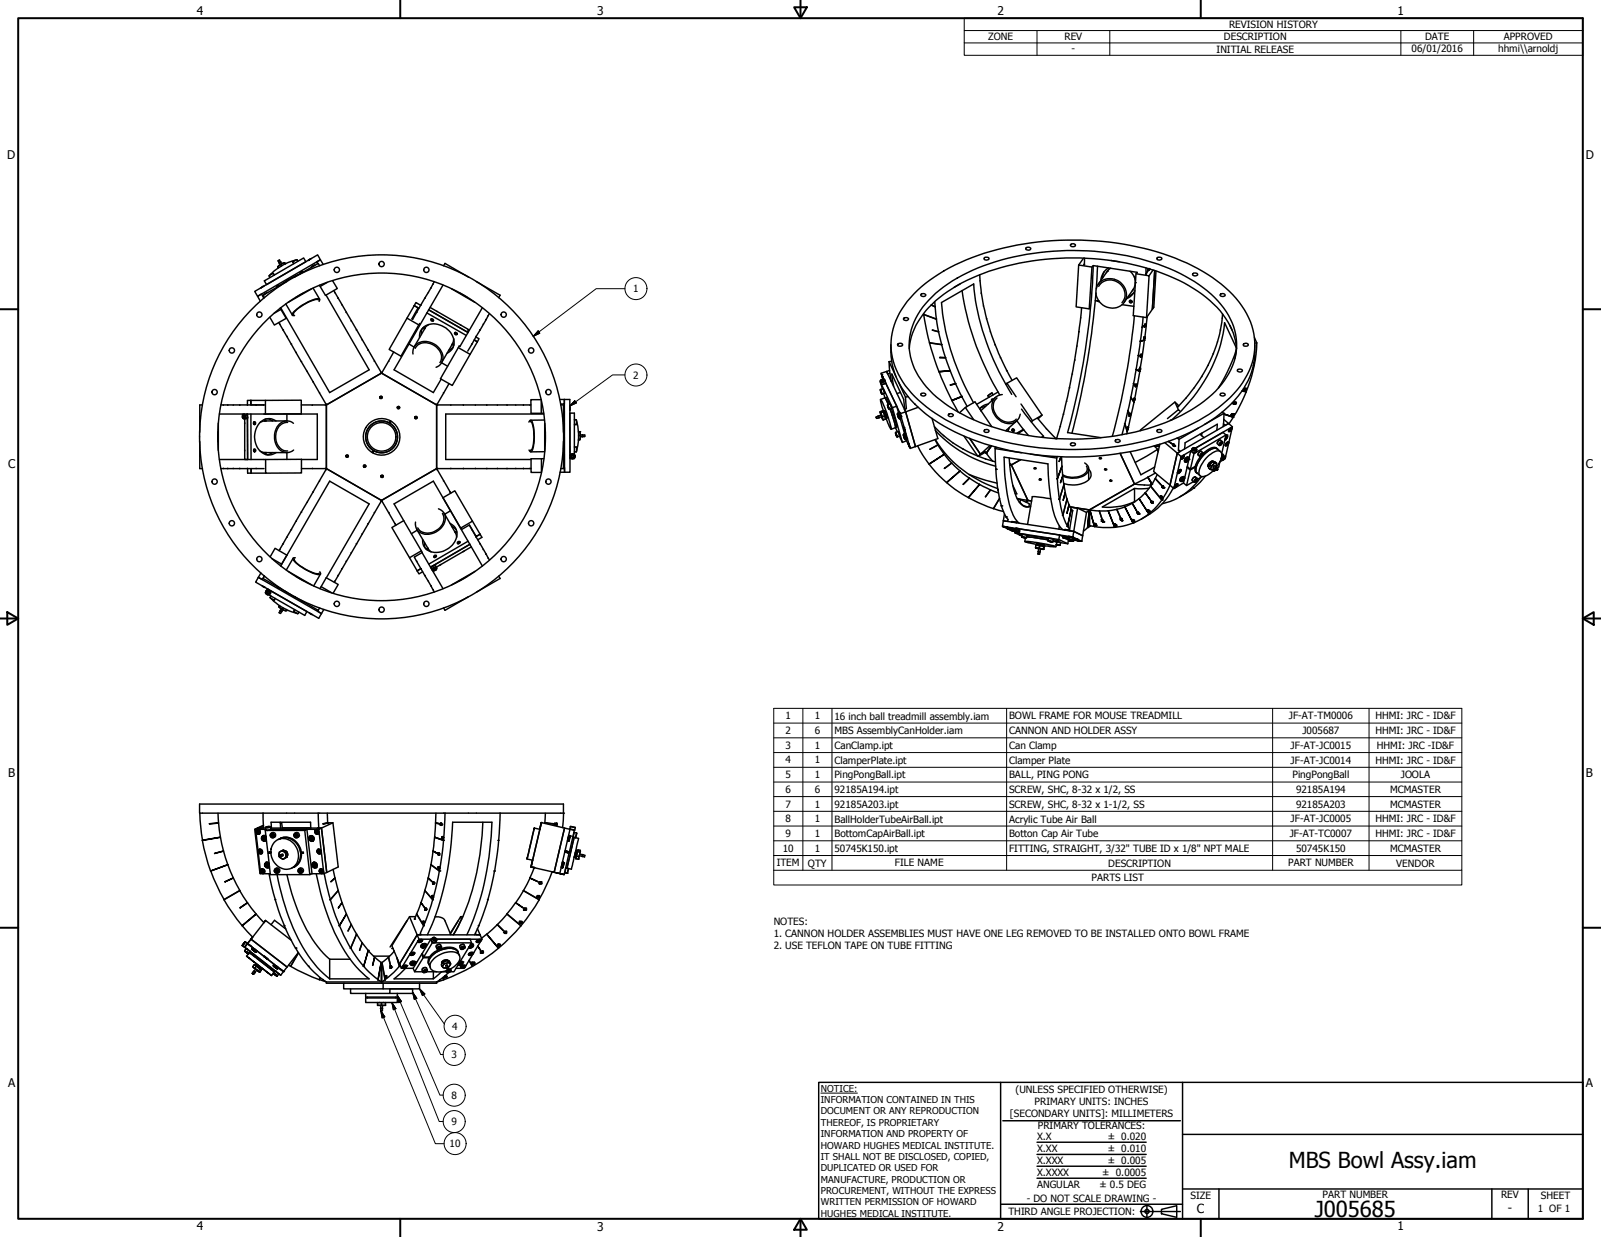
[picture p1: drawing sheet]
<svg xmlns="http://www.w3.org/2000/svg" width="559mm" height="432mm" viewBox="0 0 559 432" stroke-linecap="round" stroke-linejoin="round" font-family="sans-serif">
<defs><g id="words">
<g font-size="7.7">
<text x="449.8" y="407.7">MBS Bowl Assy.iam</text>
<text x="458.9" y="424.8">J005685</text>
</g>
<text font-size="4.4" x="417.8" y="423.5">C</text>
<g font-size="4.2">
<text x="68.7" y="5.3">4</text>
<text x="208.4" y="5.3">3</text>
<text x="348.1" y="5.3">2</text>
<text x="487.8" y="5.3">1</text>
<text x="2.5" y="55.5">D</text>
<text x="553.5" y="55.5">D</text>
<text x="2.8" y="163.4">C</text>
<text x="553.5" y="163.4">C</text>
<text x="2.9" y="271.4">B</text>
<text x="553.5" y="271.4">B</text>
<text x="2.8" y="379.3">A</text>
<text x="553.5" y="379.3">A</text>
<text x="526.3" y="423.2">-</text>
<text x="68.7" y="429.5">4</text>
<text x="208.4" y="429.6">3</text>
<text x="348.1" y="429.6">2</text>
<text x="487.8" y="429.5">1</text>
</g>
<g font-size="3.5">
<text x="429" y="9.8">REVISION HISTORY</text>
<text x="344.9" y="14.1">ZONE</text>
<text x="371.5" y="14.1">REV</text>
<text x="427.2" y="14.1">DESCRIPTION</text>
<text x="497.4" y="14.1">DATE</text>
<text x="524.9" y="14.1">APPROVED</text>
<text x="374" y="18.3">-</text>
<text x="424.6" y="18.4">INITIAL RELEASE</text>
<text x="492.7" y="18.2">06/01/2016</text>
<text x="522.9" y="18.1">hhmi\\arnoldj</text>
<text x="221" y="102">1</text>
<text x="221" y="132.2">2</text>
<text x="274.2" y="251.1">1</text>
<text x="284.4" y="251.1">1</text>
<text x="291.3" y="251.2">16 inch ball treadmill assembly.iam</text>
<text x="352.2" y="251.1">BOWL FRAME FOR MOUSE TREADMILL</text>
<text x="449.9" y="251.1">JF-AT-TM0006</text>
<text x="480.1" y="251.1">HHMI: JRC - ID&amp;F</text>
<text x="274.2" y="256.3">2</text>
<text x="284.4" y="256.3">6</text>
<text x="291.3" y="256.3">MBS AssemblyCanHolder.iam</text>
<text x="352.2" y="256.3">CANNON AND HOLDER ASSY</text>
<text x="454.6" y="256.3">J005687</text>
<text x="480.1" y="256.3">HHMI: JRC - ID&amp;F</text>
<text x="274.2" y="261.4">3</text>
<text x="284.4" y="261.4">1</text>
<text x="291.3" y="261.4">CanClamp.ipt</text>
<text x="352.2" y="261.4">Can Clamp</text>
<text x="450.5" y="261.4">JF-AT-JC0015</text>
<text x="480.6" y="261.4">HHMI: JRC -ID&amp;F</text>
<text x="274.2" y="266.5">4</text>
<text x="284.4" y="266.5">1</text>
<text x="291.3" y="266.6">ClamperPlate.ipt</text>
<text x="352.2" y="266.6">Clamper Plate</text>
<text x="450.5" y="266.6">JF-AT-JC0014</text>
<text x="480.1" y="266.6">HHMI: JRC - ID&amp;F</text>
<text x="274.2" y="271.7">5</text>
<text x="284.4" y="271.7">1</text>
<text x="291.3" y="271.7">PingPongBall.ipt</text>
<text x="352.2" y="271.7">BALL, PING PONG</text>
<text x="451.2" y="271.7">PingPongBall</text>
<text x="488.9" y="271.7">JOOLA</text>
<text x="274.2" y="276.8">6</text>
<text x="274.2" y="281.9">7</text>
<text x="284.4" y="276.8">6</text>
<text x="284.4" y="281.9">1</text>
<text x="291.3" y="276.9">92185A194.ipt</text>
<text x="291.3" y="281.9">92185A203.ipt</text>
<text x="352.2" y="276.9">SCREW, SHC, 8-32 x 1/2, SS</text>
<text x="452.4" y="276.9">92185A194</text>
<text x="452.4" y="281.9">92185A203</text>
<text x="485.2" y="276.8">MCMASTER</text>
<text x="485.2" y="281.9">MCMASTER</text>
<text x="274.2" y="287.1">8</text>
<text x="284.4" y="287.1">1</text>
<text x="291.3" y="287.1">BallHolderTubeAirBall.ipt</text>
<text x="352.2" y="282">SCREW, SHC, 8-32 x 1-1/2, SS</text>
<text x="352.2" y="287.1">Acrylic Tube Air Ball</text>
<text x="450.5" y="287.1">JF-AT-JC0005</text>
<text x="480.1" y="287.1">HHMI: JRC - ID&amp;F</text>
<text x="274.2" y="292.2">9</text>
<text x="284.4" y="292.2">1</text>
<text x="291.3" y="292.2">BottomCapAirBall.ipt</text>
<text x="352.2" y="292.2">Botton Cap Air Tube</text>
<text x="450.2" y="292.2">JF-AT-TC0007</text>
<text x="480.1" y="292.2">HHMI: JRC - ID&amp;F</text>
<text x="273.2" y="297.4">10</text>
<text x="284.4" y="297.3">1</text>
<text x="291.3" y="297.4">50745K150.ipt</text>
<text x="352.2" y="297.4">FITTING, STRAIGHT, 3/32&quot; TUBE ID x 1/8&quot; NPT MALE</text>
<text x="452.4" y="297.4">50745K150</text>
<text x="485.2" y="297.4">MCMASTER</text>
<text x="271.1" y="302.5">ITEM</text>
<text x="282" y="302.5">QTY</text>
<text x="312.4" y="302.5">FILE NAME</text>
<text x="386.8" y="302.5">DESCRIPTION</text>
<text x="449.6" y="302.5">PART NUMBER</text>
<text x="487.4" y="302.5">VENDOR</text>
<text x="381" y="307.6">PARTS LIST</text>
<text x="270.1" y="323">NOTES:</text>
<text x="270.1" y="327.2">1. CANNON HOLDER ASSEMBLIES MUST HAVE ONE LEG REMOVED TO BE INSTALLED ONTO BOWL FRAME</text>
<text x="270.1" y="331.4">2. USE TEFLON TAPE ON TUBE FITTING</text>
<text x="157.9" y="359.5">4</text>
<text x="157.5" y="369.4">3</text>
<text x="157.5" y="383.5">8</text>
<text x="354.5" y="381.6">(UNLESS SPECIFIED OTHERWISE)</text>
<text x="352.5" y="390">[SECONDARY UNITS]: MILLIMETERS</text>
<text x="361.1" y="385.8">PRIMARY UNITS: INCHES</text>
<text x="157.5" y="392.8">9</text>
<text x="362.3" y="394.1">PRIMARY TOLERANCES:</text>
<text x="156.9" y="400.5">10</text>
<text x="361.9" y="397.9">X.X</text>
<text x="386.7" y="398">± 0.020</text>
<text x="361.9" y="402.1">X.XX</text>
<text x="361.9" y="406.3">X.XXX</text>
<text x="386.7" y="402.1">± 0.010</text>
<text x="386.7" y="406.3">± 0.005</text>
<text x="361.9" y="410.5">X.XXXX</text>
<text x="384.7" y="410.5">± 0.0005</text>
<text x="358.4" y="419.7">- DO NOT SCALE DRAWING -</text>
<text x="361.9" y="414.6">ANGULAR</text>
<text x="383.8" y="414.7">± 0.5 DEG</text>
<text x="415.5" y="418.4">SIZE</text>
<text x="461.6" y="418.3">PART NUMBER</text>
<text x="523.9" y="418.3">REV</text>
<text x="537.8" y="418.4">SHEET</text>
<text x="352" y="424.2">THIRD ANGLE PROJECTION:</text>
<text x="536.7" y="423.2">1 OF 1</text>
</g>
<g font-size="3.3">
<text x="286.5" y="381.1">NOTICE:</text>
<text x="286.5" y="385">INFORMATION CONTAINED IN THIS</text>
<text x="286.5" y="389">DOCUMENT OR ANY REPRODUCTION</text>
<text x="286.5" y="392.9">THEREOF, IS PROPRIETARY</text>
<text x="286.5" y="396.9">INFORMATION AND PROPERTY OF</text>
<text x="286.5" y="400.9">HOWARD HUGHES MEDICAL INSTITUTE.</text>
<text x="286.5" y="404.9">IT SHALL NOT BE DISCLOSED, COPIED,</text>
<text x="286.5" y="408.9">DUPLICATED OR USED FOR</text>
<text x="286.5" y="412.8">MANUFACTURE, PRODUCTION OR</text>
<text x="286.5" y="416.8">PROCUREMENT, WITHOUT THE EXPRESS</text>
<text x="286.5" y="420.8">WRITTEN PERMISSION OF HOWARD</text>
<text x="286.5" y="424.8">HUGHES MEDICAL INSTITUTE.</text>
</g>
</g></defs>
<!-- layer: Visible (ANSI) -->
<g fill="none" stroke="#000" stroke-width=".51">
<path d="M91.8 99.9l-.6 .5M92.3 98l13.7-8 .7 1.4-13.7 8zM92.3 99.8l-.7 .4M95.4 95.5l-.6 .1-.8 .7M95.4 95.5l-1.4 .8 .2 .5M95.4 95.5l.4 .5M96.8 99.7l.5-.2-.8 .5zM97 93.2l.2 .3M97.5 91.8l.3 .6M97.9 91.4l-.4-.7-.5 .4 .4 .5M98 91.5l-.5 .3M98 92.3l-1 .9"/>
<path d="M98 91.5l-.3-.1-.2 .4M98 92.3l.2 .5M98 91.5l.3 .6M99.3 91.8l-1.6 .7-.7 .7M99.3 91.8l.4 .3M99.3 91.8l-1.3 .5M99.3 91.8l.3 .3M100.1 98.3l-8.3 4.8 .5 .8M102.2 91.6l.3 .5M102.9 90.9a17.6 17.6 0 0 0-8.3 4.9M103.6 90.7l-.8 .2-.6 .6M104 91.2a.9 .9 0 0 0-1.6 0l-.2 .4"/>
<path d="M104.7 95.2l.9-.5zM104.8 95.6l-4.3 2.1-2.7 1.9M108.3 90.4l-.7 .5M108.7 90.2l-.9 .6M108.7 93.2v.1M109.1 92.8l-.5 .5M109.7 92.5l-1 .8M110 92.6l-.7 .4M110.9 92.1l-.4-.7 1.3-.7 1 1.6M111.6 92.8l-.5-.9-8.4 4.9M114.2 98.6l-2.4 1.4M116.1 98l1.6 2.7-4.1 2.4-2.1-3.5"/>
<path d="M151.1 99.1l.2 .1M151.6 98.4l-1.2 2.1M154.6 99.5l-17.1 29.6 13.8 7.9 2.7-4.7M154.8 92.8l.5-.9 8.3 4.9M166.2 98.3l8.4 4.8-.5 .8M335.2 99.1l-2.2 1.2M341.9 95.9l.6 6.4M342 98h.1M343.7 89.9a.93 .93 0 0 1 1.5 .5 .89 .89 0 0 1-1 .4 .89 .89 0 0 1-.7-.8zM358.1 86.6a1.01 1.01 0 0 1 1.6 .3 .89 .89 0 0 1-.9 .4 .89 .89 0 0 1-.7-.7zM373.6 85.5a.97 .97 0 0 1 .9-.4 .97 .97 0 0 1 .8 .7 1.13 1.13 0 0 1-1.7-.3zM378.2 90.1l-1.7 2.4"/>
<path d="M378.5 90.1v2.4M378.5 92.1l-.2 .3h.3M381.1 93.2l-4.6-.7-.9 14.6 4.6 .7M381.3 92.9l-1.1 14.9 .2-.2M383.1 92.9l-.4 7.9M383.5 99.9a5 5 0 0 1 6.7-1.3 5 5 0 0 1 1.8 6.6l-.4 .5M383.9 98.6a5.6 5.6 0 0 1 7.3 .1 5.6 5.6 0 0 1 .8 7.3 5.6 5.6 0 0 1-7.3 .3 5.6 5.6 0 0 1-1.3-7.2zM384.7 96.9l.2 .1M385.4 94.7l-.7 2.5M386.6 94.6l-3.3 4.7M387 93.5a5.3 5.3 0 0 0-2.8 4.4M387.7 93.6l-1.6 1.6"/>
<path d="M387.8 90.9l3 .5M394.4 94.7l1.4 1.7 .5 1.4M395.9 96.5l.3 2.2M396.2 99v.1M396.2 99.1l-1 2.4M396.9 95.3v-.2l-15.3-2.4a248.6 248.6 0 0 1-9 58.3l11.7 1.8M396.9 95.2l-.4 .4-1 14.6 4.7 .7 .9-14.6-4.6-.7M400 93.5v2.3M402.5 94.2l-1.4 2.1M403.5 94.6l-.8 12.7-.5 .6 .8-13.5-.8 13.5-2 3M404 89.9a.93 .93 0 0 1 1.5 .5 .89 .89 0 0 1-1 .4 .89 .89 0 0 1-.6-.8zM416.5 95.4a.82 .82 0 0 1 .9-.1 .82 .82 0 0 1 .5 .8 1.07 1.07 0 0 1-1.7-.3z"/>
<path d="M88.9 101.7l22-12.7 .9 1.7-21.9 12.7zM89.9 103.4l1.3-.8 .9 1.5M89.9 103.4l1 1.8M91.6 100.1l-.4 .3M92.6 102.4l-.4 .5M93.3 102l-1 .7M97.3 112.6l1.5 2.6M97.8 107.6l2.1 3.5-4.1 2.4-1.6-2.8M97.8 113.2h-.1M98 108l-2.3 1.3M98.8 115.2l2.9 4.9M98.9 115.1l-.1 .1"/>
<path d="M99.8 106.1l2.2 3.9M100.3 117.4l-.2 .1M106 102.2l-2.7 1.6M108.8 100.8l-8.2 4.7M109.3 100.6l2.3 3.9M111.1 104.7a7 7 0 0 0-5.2 1.7l-1.1 .8a5.2 5.2 0 0 0-2.4 2.4l.1 .2M111.4 105.2l.2-.7a2.44 2.44 0 0 0-2.7 .3l-3 1.5-1.8 1.2a3.4 3.4 0 0 0-2.1 2.5l.8 .2M113.8 103l15 26.1-13.7 7.9-17.1-29.6M116.5 101.4l1.5 2.7M116.9 102.1l-.1 .1M118 104.1l2.9 4.9M118 104.1h-.1"/>
<path d="M119.4 106.4h-.1M120.9 109l3.6 6.1M120.9 109l-.1 .1M122.6 112h-.1M124.5 115.1l4 7.1M124.5 115.1l-.2 .1M126.4 118.6h-.1M144.6 106.7l1.3 .7-2.1 3.9 .2 .1M144.6 106.7l-2.6 4.4M144.6 106.7l1.6 .9M145.4 109l.1 .1M146.4 117.9a4.7 4.7 0 0 1 6.4-4.7 6.5 6.5 0 0 1 5.4 8l-1.1 1.4-1.1 .7"/>
<path d="M146.5 112.9l-6.5 11.4-4.2-2.3 6.2-10.9 4.2 2.3M146.9 106.6l-1.7-1-.6 1.1M146.9 106.4h.2M147.3 114.8l-.2 2M147.6 114.4l.6 .3M147.8 114.2l.5 .3-.1 .2M148.2 114.7l-.1 .2M148.3 104.1l-4.3 7.4M148.3 104.1h.1M148.5 114.4l-4 6.8-1.8-1.1M149 109.2l13.8 7.9M149.5 102.1v.1"/>
<path d="M149.7 113.3l-1.4 1.2M150.1 107.3l13.5 7.8-.5 .8-13.5-7.8 13.8 8M150.4 100.5l-2.1 3.6M150.4 100.5h.1M150.6 111.3v.3l-.1-.2M150.7 111.3v.4l.6-.1M151.3 111.8l-.2 .1M152.4 108.6l.3 .2M157.5 100.8l8.2 4.7M158.1 119.8l-4 6.8 2.1 1.2M158.4 118.2l-.5 1.8M158.9 116.1v.2l-.2-.2"/>
<path d="M158.9 116l.2 .5 .4-.2M159.6 116.5l-.2 .1M160.4 102.2l2.7 1.6M160.7 113.4l.2 .1M165.5 118.7l1.1 .6M166.1 117.7l1.1 .5-.6 1.1M166.1 117.4l.1 .1M166.6 119.3l-2.5 4.4M167.4 115.1l.2 .1M167.6 115.2l-2.9 4.9M168.3 107.4l-14.6 24.8 4.2 2.4 6.2-10.9-4.1-2.4M168.6 113.2h.1"/>
<path d="M169.5 111.5l.2 .1M169.7 111.6l-2.1 3.6M170.3 110.2h.1M170.8 109.5l-1.1 2.1M315.4 111.1a.99 .99 0 0 1 1.7 .4 .9 .9 0 0 1-1 .4 .9 .9 0 0 1-.7-.8zM320.3 101.3a70.1 70.1 0 0 1 34.7-15.8 102.9 102.9 0 0 1 59.3 6.3 44.6 44.6 0 0 1 20.8 17.7 22.6 22.6 0 0 1-2.3 25.4 54.5 54.5 0 0 1-26.3 17.1 104.7 104.7 0 0 1-68.8-1.8 49.4 49.4 0 0 1-22.6-16.9 22.9 22.9 0 0 1 2.8-29.5zM321.4 102.7a.99 .99 0 0 1 1.7 .4 .9 .9 0 0 1-1 .4 .9 .9 0 0 1-.7-.8zM322.4 109.8l2 9.8 4.3 .7M322.4 109.7l4.4 1.7M322.4 109.5v.2M322.5 109.7l4.4 1.6M324.4 119.7l3.3 10 4-.3-3.8 .3"/>
<path d="M324.5 119.6l4.2 .7M326.3 105.3l.5 6.1M326.5 107l-1.5-.5 1.4 .6M326.6 102.4a65.9 65.9 0 0 1 34.1-13.9 90.7 90.7 0 0 1 51.2 6.9 36.7 36.7 0 0 1 18.2 17.3 20.5 20.5 0 0 1-3.7 21.4 51.9 51.9 0 0 1-25.8 15.6 92.7 92.7 0 0 1-62.6-4 38.1 38.1 0 0 1-18.8-17 21.1 21.1 0 0 1 5-23.9zM326.8 111.4l1.9 8.9M327.7 115.8l-2.3-.6 2.2 .6M335.8 101.4a99.2 99.2 0 0 0 13.1 36.5M342.5 102.3l1.9 9M342.5 102.3v.1M343.3 106.7l-.1 .1M344.4 111.3l2.9 9M344.4 111.3h-.1"/>
<path d="M345.7 115.8h-.1M376.6 115.8l-1.5 9.9M376.6 115.8h.1M377.2 110.9h.1M377.5 107.4l-.9 8.4M382.3 104.9l1.3 .2M382.5 102.3a284.6 284.6 0 0 1-8.4 48.9M383.7 105.2l-.8-.2 .8 .3M391.7 106.4l4 .5M394.5 104.8v.6l-.2-.1M394.7 104.8l-.3 .4 .2 .2 .2 .1 .2-.4M395.1 105.5h-.1"/>
<path d="M395.6 101l-3.2 4.5M395.9 102l-2.1 1.5M395.9 110.2a257.2 257.2 0 0 1-7.7 42.1M396.1 101.5l-1.1 1.6-1.7 1.1M399 110.7a255.5 255.5 0 0 1-6.4 37.2M399.2 118.2l.1 .1M399.3 113.8l-.8 .4M399.4 113.8l-.7 .4M399.4 118.7h.1M399.4 118.7l-1.7 10.9M400.4 110.5l-.9 8.2M424.9 119.3v.1"/>
<path d="M426 115.2l-1.1 4.1-1.4 4.1M426 102.7a.84 .84 0 0 1 .9-.3 .84 .84 0 0 1 .6 .9 1.13 1.13 0 0 1-1.7-.4zM426 115.2v.1M426.6 111.1h.1M426.7 109.6l-.7 5.6M429.3 113.6l.8 1.7M437.8 117.9l.9 1.8M438.7 119.7l-.3 3.9-.6 3.9M438.7 119.7l-.7 .1M87.6 139.8v1.6h4.4M87.6 139.8h-1.2v1.7M87.6 139.8h5"/>
<path d="M87.6 139.8v1.6M101.7 120.1l3.5 6.1M101.8 120.1h-.1M103.4 123l-.1 .1M105.2 126.2l4.1 7.1M105.3 126.2h-.1M107.3 129.6l-.1 .1M109.3 133.3l4.5 7.8M109.3 133.2v.1M111.6 137.1l-.1 .1M128.5 122.2l2.1 3.9M128.5 122.2h-.1"/>
<path d="M130.7 126l2.3 4M132.6 138.8l.2 .3M132.7 138.5l-.1 .3M133 130l.2 .2M133 130h-.1M133.2 130.2l19.2 11.2M133.2 130.2l-19.3 11.2M133.3 130h.1M133.3 130l-.1 .2M135.6 126l.2 .1M137.4 122.9l-4.1 7.1M144.1 123.6a4.1 4.1 0 0 1 6.1-4.1 5.5 5.5 0 0 1 4.1 6.7l-1 1.4-1.1 .6"/>
<path d="M144.9 121.6a4.5 4.5 0 0 1 7-.8 4.3 4.3 0 0 1 1.6 5.8M154.9 137.2l-2.3 3.9M156.7 133.9l-2 3.2M157.8 120.3l-.1 .1M158.2 121l-1.5 1.3M158.4 120.3l-.5-.3-.1 .3 .6 .3M164.6 120.1h.1M164.7 120.1l-1.4 2.5M188.8 139.5h-3.5l.1 4.8 4.3-.1M188.9 139.9v4.4M195.3 139.4h3.6v19.6v-14.8h1.6v14.4M307.3 136.1l.5 1.4z"/>
<path d="M307.3 136.1l.5 1.4M307.3 133.5l.7 2.3M307.3 132.8a.87 .87 0 0 1 1.5 0 .74 .74 0 0 1-.7 .6 .74 .74 0 0 1-.8-.6zM307.4 136.5l.1 .3v-.2M307.4 136.3l.3 1-.2-.5M307.5 136.8l.2 .4M307.5 130.3l1 2.1M307.5 136.7v.1M307.6 134l3.9 8.3M307.7 130.7l.6 1.6zM307.7 130.7l.5 1.5zM307.7 132.7l.2 .5"/>
<path d="M307.8 131.2v-.2l.4 1-.4-.8 .3 .6M308 131.7h.1M308.1 135.7l.5 .9 .1 .7M308.1 135.7l.6 1.6M308.1 135.7l-.8 .3M308.2 132.4l-.7-2.1 1.9-.6 6.7 14.1 4.4-1.6M308.2 132.5l.2 .5 .1-.2-.3-.3-.7 .3a.48 .48 0 0 1 .6-.3 .48 .48 0 0 1 .4 .5l-.1 .1M308.2 132.2h.1M308.4 133.1l-.6 .1-.3-.2 .3 .2M308.4 133l-.6 .2M308.4 137.4l.5 1.5M308.4 132.4h.1"/>
<path d="M308.5 132.4a.58 .58 0 0 1 .3 .8 .58 .58 0 0 1-.8 .3 .5 .5 0 0 1-.7-.2 .5 .5 0 0 1 .2-.6M308.7 137.3l-.8 .3M308.9 133.9l-1.1 .2M308.9 132.7l.2 .6a.96 .96 0 0 1-.7 .8 .96 .96 0 0 1-1-.2l-.2-.7M308.9 138.9l1.1 2.3M308.9 138.9l-1.6 .5M309.2 138.7l.6 .6 .7 1.7M309.3 138.7l-.4 .2M310.3 126.2l.2 3.4 .5 3.4 .3 .1M310.3 126.2l2.4 5.3M310.5 129.3l-1.1 .4 .4 .9 .8-.4M311 120.3a27 27 0 0 0 10.7 23 72.9 72.9 0 0 0 35.6 14.8 101.6 101.6 0 0 0 56.5-6.5 43.5 43.5 0 0 0 21.8-18.7 24.8 24.8 0 0 0 2.4-12.6"/>
<path d="M311.2 126.1l-.9 .1M311.9 134.9l-.6-4.3 4.1 8.8 .4 3.4M313.5 120a.78 .78 0 0 1 1-.2 .78 .78 0 0 1 .4 .8 .87 .87 0 0 1-.9 .3 .87 .87 0 0 1-.6-.8zM313.6 133.3l2.4 5.3M314.3 137l-1.2 .4M316 138.6l.4 4-.7 .3 3.8 13 7.8-2.8-2-7.1M317 138.4l-1 .2M317.4 121.7a25.9 25.9 0 0 1 10.5-17.8 67.8 67.8 0 0 1 32.5-12.8 91.1 91.1 0 0 1 51.1 6.8 38.3 38.3 0 0 1 17.8 15.7l1.2 2.7 .7 2.6 .4 2.8M321.4 137.5a.99 .99 0 0 1 1.7 .4 1.02 1.02 0 0 1-1.7-.2zM327.8 129.8l4.4 10M328.7 120.3l3 9.1M330.1 124.8h-2.1"/>
<path d="M331.7 129.4a89.7 89.7 0 0 0 5.9 12.5M331.7 129.4l-3.8 .3M331.7 129.3v.1M332.2 139.8l3.5-1.4zM332.2 139.8l2.3 4M332.4 139.7v.1M333.5 133.9l-1.8 .5M333.6 133.9l-1.8 .4M333.6 133.9l-1.8 .5M335.8 138.3l-3.6 1.5M344.9 138.2l.3 .5M346.3 137.2l-1.4 1"/>
<path d="M346.3 137.2l.3 .6M346.5 139.5l-.4 .1M346.8 139.4l-.5-.1-.2 .6M347.3 120.3l4.1 9M347.3 120.3v.1M347.5 138.7l-5.1 4.6M348 138.9a4.8 4.8 0 0 0 1.2 7.5 4.2 4.2 0 0 0 5.5-.1M348.4 136.8l-7.5 4.4M349.2 124.8l-.1 .1M349.8 137.7a4.2 4.2 0 0 0-2.8 6.9 5.3 5.3 0 0 0 8 2.1l.7-.9 .4-1.2M351.4 129.3l1.9 3.5M351.4 129.3l-.1 .1"/>
<path d="M351.5 133.8l3.3-1.9 8.9 13-3.3 2M351.5 133.8l3.1 4.7M351.5 133.8l-.4 .4M353.1 137.7a87.3 87.3 0 0 1-13.2-38.6l-11.3 6.5a84.4 84.4 0 0 0 11.2 35M373.3 135.4l-2.1 9.2M373.3 135.4h.1M374.2 130.6h.1M375.1 125.7l-1.8 9.7M375.1 125.7h.1M375.9 120.8h.1M395.5 133.9l.7 .5M395.7 133.9l.5 .6"/>
<path d="M396.2 134.4v.1M397.2 124.1h.7M397.3 124.1h.7M397.3 124.1h.6M397.8 129.7l-2.1 10.6M413.9 139l.1 .1M416.8 135.3l.1 .1M419.4 131.4a67.2 67.2 0 0 1-8.2 10.6l-.1-.2 .1 .1M419.4 131.4l.1 .1M421.6 127.5l.1 .1M423.5 123.4l-1.9 4.1-2.2 3.9M423.5 123.4v.1"/>
<path d="M426 137.5a.84 .84 0 0 1 .9-.3 .84 .84 0 0 1 .6 .8 1.13 1.13 0 0 1-1.7-.3zM431 125.1l.5-3.6-4.1-8.9a53 53 0 0 1-18.4 34M431.5 122.2l-3.1 7.7-3.1 5.5M431.9 129.1a1.06 1.06 0 0 1 1.7 .4 1.07 1.07 0 0 1-1.7-.2zM433.9 120.3a.97 .97 0 0 1 1-.5 .97 .97 0 0 1 .8 .7 1.13 1.13 0 0 1-1.8-.2zM437.7 127.5a54.1 54.1 0 0 1-7.2 18.1M69.7 152.5a63.5 63.5 0 0 1 94-55.7 63.5 63.5 0 0 1 3.7 109.3 63.5 63.5 0 0 1-97.6-49.3l-.1-4.3M69.7 154.1v9.5h1M70.7 141.4h-1v9.5M76 152.5a57.2 57.2 0 0 1 84.7-50.1 57.2 57.2 0 0 1 3.3 98.3 57.2 57.2 0 0 1-87.9-44.3l-.1-3.9M76.1 150.9v3.2M76.2 147.7v9.5"/>
<path d="M76.6 144.5h34.1v15.9h-5.5M77.1 141.4h2.4M78 141.4v.1M79.5 141.4h4.2M79.5 141.4v.1M81.4 141.4v.1M83.7 141.4h5.7M83.7 141.4v.1M84.8 145.2v.5l.4 .2-.4-.2zM84.8 145.2v-.2a.47 .47 0 0 1 .6 .3 .47 .47 0 0 1-.2 .6l.1-.2M84.8 145.2h.5M84.8 144.7a.74 .74 0 0 1 .7 .6 .74 .74 0 0 1-.5 .8l-.4-.5z"/>
<path d="M84.8 145.7h.5M84.9 144.5l-.2 .3M85.3 145l-.3-.2-.2 .4M85.3 144.5a.82 .82 0 0 1 .4 1 .82 .82 0 0 1-.9 .5l-.1-.1M85.3 145.1v.4M85.4 146.2v14.2h1v-15.9v15.9M85.4 147.6v.3M85.4 157.1v.3M86 144.5a1 1 0 0 1-.2 1.7h-.6M86.2 144.8v1.1M87.6 144.5v15.9M88.5 147.4l.3 .2-.3 .4"/>
<path d="M88.6 156.9l.3 .3-.3 .3M88.6 147.3l.3 .3-.3 .5M88.6 156.8l.3 .4-.2 .5M89.4 141.4v.1M89.4 141.4h2.7M90.8 157.5l1.7 .5M92.1 144.5h13.1v-4.8l-12.6 .1v4.7M92.3 158h7.8v2.4M92.5 146.9l-1.7 .5M92.5 146.4v.5M92.5 158.6v-.6h.3v.7M92.8 146.2v.7h-.3"/>
<path d="M93.2 146.2l1.9 .7M95.1 158l-1.8 .8M96.3 146.9a4.6 4.6 0 0 0-7.1 3.3 6.6 6.6 0 0 0 4.2 8.6h1.2l1.8-.8M100.1 144.5v2.4h-7.8M100.4 147.4a4.8 4.8 0 0 0-4.1 6.4 4.1 4.1 0 0 0 4.1 3.6M102.4 147.8a4.1 4.1 0 0 0-6.5 3.2 5.3 5.3 0 0 0 4.4 7l1.1-.3 1.1-.6M105.2 141.4l3.8 .1M109 141.4h4.9M113.6 141.4v.1M113.8 141.1l.1 .3M113.9 141.4l19.3-11.2 19.2 11.2v22.2l-19.2 11.1-19.3-11.1zM113.9 141.4v22.2"/>
<path d="M113.9 141l-.1 .1M120.8 159.3l.2 .3M120.8 158.9v.4M120.9 159.5h.1M130.2 157.2l-.3 .7M130.6 157.4l-.4 .7M136.1 147.8a5.6 5.6 0 0 1 1.9 7.5 5.6 5.6 0 0 1-7.4 2.1M136.2 146.9l-.4 .7a5.6 5.6 0 0 0-7.4 2.1 5.6 5.6 0 0 0 1.8 7.5M136.5 147.1l-.4 .7M138.7 142l.2 .6M144.8 145.8l.2 .3M144.8 145.5v.4"/>
<path d="M144.9 146.1h.1M152.4 141.4v22.2M152.4 141.4h.3M152.5 141l.1 .1M152.6 141.1l-.2 .3M152.7 141.4h9M152.7 141.4v.1M157.4 141.4v.1M161.7 141.4h8.2M161.7 141.4v.1M165.9 141.4v.1M169.9 141.4h7.1"/>
<path d="M169.9 141.4v.1M173.6 141.4v.1M177 141.4h5.7M177 141.4v.1M180 141.4v.1M182.7 141.4h2.6M182.7 141.4v.1M184.6 147.3l.7-.6a9.6 9.6 0 0 1 1.1 6.6 5.9 5.9 0 0 1-1.1 4.4l-.6-.6M185 141.4v.1M185 147.2h.2a6.9 6.9 0 0 1 1.2 5v.7a7.3 7.3 0 0 1-1 4.2l-.3 .1M189.8 144.5h-34.2v15.9h29.8M190.1 146.6l-4.9 .1"/>
<path d="M190.1 147.8v9.4M190.1 157.7h-4.9M190.3 150.9v3.2M195.6 141h1.4v-1.6v25.4M195.7 141.4h1v9.5M196.7 146.9v.9M196.7 156.4v1M196.7 154.1v9.5h-1M198.9 142v1.3M198.9 142.2v1M199.5 159l.3-.2a.52 .52 0 0 0-.2 .9 .52 .52 0 0 0 .9-.3 .52 .52 0 0 1-.7 .4 .52 .52 0 0 1-.3-.8zM199.8 158.8l.5 .1 .2 .5-.2-.5"/>
<path d="M199.8 158.8l.5 .1M199.8 158.8l.4 .1M200 158.4a.88 .88 0 0 0-1.1 .9 .88 .88 0 0 0 1.1 .8M200.2 158.9l.1 .5-.3 .4M200.2 158.9h.1M200.3 159.4h.2M200.5 160l-.2 .1M200.5 146.5l.7 .2-.2 1.5M200.5 156a.89 .89 0 0 1 .8 .5 .89 .89 0 0 1-.1 .9l-.1 .3h-.6M200.5 148.2h.5M201 146.6l.3 .5-.3 1.1M201.1 156.1h.1"/>
<path d="M201.2 156.1l.1 1.3-.2 .3M201.3 147.3a18.7 18.7 0 0 1 0 9.7M201.9 150.7h.4M201.9 153.5h.5M201.9 152h.6M202.3 150.7l.3 .9-.2 1.9M202.3 150.7l.2 1.3M202.4 153.5l-.5 .1M202.5 152l-.1 1.5M202.6 151.8h.6M203.2 151.8v.6M203.2 151.8l.3 .2-.1 .5-.2-.1"/>
<path d="M203.2 152.4l-.6 .1M203.4 151.8l.8 .2-.1 .4h-.7M305.8 145.6l.2 .4zM305.8 145.5l.2 .5zM306.5 145.3l.2 .6M306.5 145.3h.2v.6M306.5 145.3l-.7 .2M306.6 145.2l1-.3 .1 .3 .1 .2-1 .4M306.7 145.9l-.7 .1M307.2 143.8v.1M307.5 144.9l-.3-1 1 2.6-.5-1M307.5 144l.5 1.4"/>
<path d="M308 145.4l.4 1.2M308.1 146.5l.3 .1M308.2 143.8l-.2-.4-.8 .3 .3 .3M308.2 143.8l.5 1.4M308.2 143.5l.9 2.8M308.2 143.8l-.7 .2M308.4 143.7l.8 2.1M308.4 143.7l-1.1-4.2a1.89 1.89 0 0 1 1.1 1.8l.2 .6a32.3 32.3 0 0 1 2.4 8l-1.8-4.1M308.5 143.7l.8 2.2M308.5 143.7l-.2 .1M308.5 143.7l.9 2zM308.5 143.6v.1"/>
<path d="M308.5 143.5h.1M308.6 143.5l.9 2.4-1-2.3M308.6 143.5l.1 .1M308.7 143.6l.7 1.5M308.7 143.6l.8 2.2M308.7 145.2l.4 1.1M308.7 145.2l-.7 .2M308.8 143.4l-.1 .2M309.1 146.3l-.7 .3M309.2 145.8l-.1 .1M309.2 145.8l.1 .1M309.4 145.7l-.1 .2"/>
<path d="M309.4 145.7l.1 .2M309.8 141.4l.5 1.4zM309.8 141.3l.6 1.6M309.8 141.7l.1 .3v-.1M309.8 141.7h.1M309.8 141.3v.1M309.9 141.7l.3 .8M309.9 142l.2 .5zM309.9 142h.1M310.3 142.8l.1 .1M310.6 141l.6 1.6M310.6 142.7l1.6 4.6 .3 2"/>
<path d="M310.6 141l-.8 .3M311.1 142.6l1.8 5-.2-.5M311.2 142.6l-.8 .3M312.5 151.1l.6 1.4zM312.5 149.3l.7 1.4M312.5 149.3l-1.5 .6M312.6 147.2l.3 2M312.6 150.9l.8-.2 .5 1.6M312.6 150.9l.6 1.6M312.6 151.3l.1 .3M312.6 151.3l.1 .1M312.6 150.9l-.1 .2"/>
<path d="M312.7 151.3l.3 1-.3-.6M312.7 151.7l.2 .4M312.7 151.7h.1M313 141.8l-1.5 .5 3.5 12.1 1.4-.5M313 149.2l-.5 .1M313.1 152.5h.1M313.2 144.5l.6 1.5zM313.2 144.5l.7 1.7M313.2 144.5h.1M313.2 144.5h.2M313.3 144.8l.4 1.1zM313.3 144.8l.1 .1"/>
<path d="M313.3 144.5h.1M313.4 144.3l.8 1.7M313.4 144.3l.9 1.7M313.4 144.5l.6 1.4M313.4 144.3l-.1 .2M313.4 150.6l.6 1.7M313.4 145l.2 .7M313.4 145.2h.1M313.5 144.3l.8 1.5M313.6 144.4h.1M313.7 144.3l-.7-2.5-3.9-8.3 5.1 10.9M313.7 144.4l.6 1.3"/>
<path d="M313.8 144.1l-.1 .3M313.8 146l.1 .2M313.9 143.8l.6 1.6zM313.9 143.9l.6 1.5zM313.9 152.3l1.1 2.1M313.9 143.8v.1M313.9 152.3l-.7 .2M314 145.9l-.1 .3M314 145.9l.2 .1M314.1 144.2v.5M314.1 144.2l-.1 .1M314.1 144.7l.2 .1"/>
<path d="M314.2 144.4l1.9-.6 3.4 12.1-1.8 .6zM314.2 146l1.6 5.6M314.2 146h.1M314.3 145.5v.3M314.3 144.7h-.2M314.3 145l-.3-.9 .3 1M314.3 145v.1M314.3 145.8v.2M315.3 151.8l.5 1.5zM315.3 152l.5 1.1zM315.3 151.8l.7 1.6M315.3 151.8l.8 1.4"/>
<path d="M315.3 151.8h.1M315.4 149.2l.6 1.6zM315.4 151.8l.1-.3 .8 1.9M315.4 152.1h.1M315.4 151.8h.1M315.5 149.2l.5 1.5zM315.5 151.5l.9 1.8M315.5 151.8l.6 1.4M315.5 152.5h.1M315.5 152.3l.2 .7M315.6 151.5l.2 .2M315.7 149.7l-.2-.2 .4 .9-.3-.7 .2 .5"/>
<path d="M315.7 153h.1M315.7 151.7l.7 1.3M315.8 151.7l.6 1.6M315.8 150.1l-.1 .1M315.8 151.4v.3M315.8 153.3l.2 .1M315.9 150.4h.1M316 150.7h.1M316.1 153.2l-.1 .2M316.1 153.2l.2 .2M316.3 153.3l.1 .6M316.4 152.7v.4"/>
<path d="M316.4 153.3l-.1 .1M316.4 153.9l1.3 2.6M317 154.6l.6 1.5zM317 154.6l.5 1.5zM317 154.6h.1M317.1 154.9l.1 .4v-.2M317.1 154.9l.1 .1M317.1 154.9l.3 .9M317.2 155.3l.2 .5M317.2 155.3h.1M317.4 155.7v.1M317.5 156.1h.1"/>
<path d="M319.3 141.1h.1M320.3 155.6l1.8 3.3 2.1 3.1M326.1 149l3.2 3M326.3 153.5l3.3 5.1M326.4 149.2l.1 .1M326.5 150.2a42.8 42.8 0 0 0 21 12.6M326.5 153.4a40.2 40.2 0 0 0 21.7 17.2M327.3 155.3l-2.8 1.5 2.8-1.5M329.3 152l3.2 2.6 3.6 2.1M329.3 152l.1 .1M329.5 158.5l-5.3 3.5 5.4-3.4M329.6 158.6l1.6 2.1 3.9 3.7"/>
<path d="M331.2 144.5a.88 .88 0 0 1 1.5 .6 .9 .9 0 0 1-1 .4 .9 .9 0 0 1-.7-.8zM332.5 154.6h.1M336.1 156.7l2.5 1.4 5.4 2.1M336.1 156.7l.1 .1M336.5 152.3l4.7 6.9M336.9 142.2l-2 1.9M339.9 146.5l-3-4.3 3.4-1.9 5.8 8.6M340 158.6v.1M343.7 150.1a.93 .93 0 0 1 1.5 .5 .87 .87 0 0 1-1 .4 .87 .87 0 0 1-.7-.8zM344 141.9l-2 .7M344 158.1l-.1-.2-2.4 1.4M344.2 158.2l-.5-.6-1.5 1-3.7-5.6 3.7 5.6-.8 .7"/>
<path d="M344.9 141.1l-1.7 .5-1.3 1.1M345.6 155.5l-3.4 3.1 1.5-.9M346 155.6l-1.8 2.6zM346.1 155.6l-1.9 2.6 2.3 2.8M347.2 156l.3 .3M347.3 156.6l.4 7.2M347.3 156.6l9.3 1.5M347.6 156.1l-.3 .5M351 150.4l3.9-3.5 4.1 5.1M351.5 150.1l-.2 .3M352.2 159.9l.2 1.6a33 33 0 0 0 3.1 13.4 3.3 3.3 0 0 0 4.2 1.8M352.3 149.2l-.5 1.4"/>
<path d="M353.2 150.1l.5 .1-.1 .4M353.6 149.9l.2 .7M356.4 141l4 5.9M356.6 142.8l5 6.5 2.6 3-.7 .4M357.2 149.9l-2.4 1.4M357.4 150.1l-2.2 1.2 .7-.4-.5 .5M359.6 158.5l9.2 1.4M360.4 146.9l-.5 .4M362.1 146l6.4 7.1M363.7 144.9l-1.4 1.3M365.2 149.7h.1M368.8 159.9l.3 8.8 .7 5.5"/>
<path d="M368.8 153h.1M368.8 153v.1M369.1 159.4l-.3 .5M370 148.9h.1M370.3 159.4l-.6 1.7zM370.5 159.4l.2 4.5 .6 5.3M371.2 144.6l-2.4 8.4M371.2 144.6h.1M372.2 140l.2 .1M373.6 155a1.07 1.07 0 0 1 1.7 .1 .96 .96 0 0 1-.9 .5 .96 .96 0 0 1-.8-.6zM383.7 159.9l.7-.1 .1 .2-.6 .2zM389.4 153.5a.82 .82 0 0 1 1-.1 .82 .82 0 0 1 .4 .8 .87 .87 0 0 1-.9 .2 .87 .87 0 0 1-.6-.7z"/>
<path d="M392.5 147.8l.9 2.9-.1 .7M392.6 147.9l-1 3.9M392.6 147.9l.8 2.7M393.4 150.6h.1M394.5 157.7l3.7 8 4.8-2.7M395.8 140.5l-2.4 10.1M402.8 155.7l1.6 1.4M403 155.6l1.7 .2M403.9 157l.3 .7M404 150.1a.93 .93 0 0 1 1.5 .5 .87 .87 0 0 1-.9 .4 .87 .87 0 0 1-.7-.8zM404.1 156.8l-7.9 4.6M404.7 155.3l-.8 .1"/>
<path d="M404.8 155.1l-2.1 9.5 5.7 4.8M406.5 154.5l4.4 3.7 17.9-10.4 1.3 1.2-2.5 11.1-1.8 1.1M408.5 146.6l.3 .1M410.1 140.3l1.4 1.4M410.8 152.9l.7 .5M411.3 143l-1.2-2.7-12.1 9.9v.2M411.5 153.4l-.2 3.9M411.5 157.2l.5 .3-1.1 .7-2.5 11.2M411.9 143.6l-.6-.6-3.8 3.1M412.2 159.4l3.7-2.2-.3 .2-.6 2.7M412.6 159.3l.5-.4a.77 .77 0 0 1-.4 1.3l-.6-.1zM412.6 159.5l.3 .3"/>
<path d="M412.6 159.3l.6-.3a.8 .8 0 0 1-.2 .8 .8 .8 0 0 1-.8 .2zM412.7 159.3l.4 .1-.2-.2a.43 .43 0 0 1 0 .6 .43 .43 0 0 1-.5 0zM413.1 159.4l-.2 .4-.5 .1M413.3 158.9v.2M413.3 159.1v.1M414 159.8l-.6 .9M414 159.8l-.5 .7M414.2 159.6l-.1 .1M414.5 159.8l-.7 .9M414.7 159.6a1.27 1.27 0 0 0-1.1 1.6M414.8 159.7a1.08 1.08 0 0 0-1 .5 1.08 1.08 0 0 0-.1 1.1M415 159.8l-1 .5"/>
<path d="M415.6 157.4l1.2 .9-1.3 5.5M416.1 156.7l-.2 .6a.91 .91 0 0 0 .7 .8 .91 .91 0 0 0 1-.4l.1-.7M416.4 156.3a.66 .66 0 0 1 1 .1 .66 .66 0 0 1-.2 1 .66 .66 0 0 1-.9-.2 .66 .66 0 0 1 .1-.9zM416.4 158h.1M416.4 158l.5 .1M416.6 156.5l-.1 .5 .6 .2M416.7 157.1a.37 .37 0 0 1-.1-.6 .37 .37 0 0 1 .5 0h-.2a.37 .37 0 0 0-.5 .3 .37 .37 0 0 0 .5 .4h.3h-.3M416.8 156.3a.63 .63 0 0 0-.8 .6 .63 .63 0 0 0 .9 .6 .58 .58 0 0 0 .8-.3 .58 .58 0 0 0-.4-.8M417.1 156.5l.3 .2-.2 .5 .2-.4zM417.1 156.5l-.1 .5M417.3 158.1l-.5 .2M417.3 156.3v.1"/>
<path d="M418.3 149.4l-6.8 4M418.8 151.6l1.4 1.2M419 159.4l-1.2 1.8-.6 1.6-1.7 1-1.1-.9 .5-2.3M419 159.1h.4zM419 159.4h.1M419.1 157.5l-.6 .4-.4 .8M419.1 158.6l.7-.5a.84 .84 0 0 1-1 1.2zM419.1 158.9l.3 .2M419.4 158.5l.3 .3M419.5 151.1l-.1 1M419.6 158.4h.2l-.4 .7 .4-.6a.55 .55 0 0 0-.6 .1 .55 .55 0 0 0-.2 .5v-.1M419.9 158.1l-.9-.6a1.29 1.29 0 0 0-.8 1.4l.6 .5"/>
<path d="M420 158.4v-.2a.87 .87 0 0 0-1 .2 .87 .87 0 0 0-.2 .9l.2 .1M424.4 156.3l.5 .4M424.7 150.2l.2-2.1-11.3 6.5-.2 2.1M424.8 156.6a2.57 2.57 0 0 0-3.3 .4l-1.5 1.3M424.9 154.7h.1M424.9 156.7a3.4 3.4 0 0 0-3.8 1.2 8.8 8.8 0 0 0-3.7 6.8l.4 .5M424.9 156.7l1.1 1M425.8 155l.3 .3M425.8 153.6l-.5 .3-.4 .8M425.8 155.2l.3 .1zM426 154.6l.5-.4a.79 .79 0 0 1-.1 .9 .79 .79 0 0 1-.8 .2zM426.1 154.6l.3 .3"/>
<path d="M426.3 154.4l.1 .5-.3 .4 .4-.7a.55 .55 0 0 0-.5 .1 .55 .55 0 0 0-.2 .6v-.2M426.4 159.4l.3 .2M426.5 158.6l.3 .2M426.5 158.6h.2M426.5 159.2h.2M426.5 158.9h.1M426.5 159.1l.2 .1M426.5 143.9l.7 .4M426.7 154.2l-.7-.5a1.1 1.1 0 0 0-1.1 1.2l.6 .5M426.7 159.6l-.4 .4M426.7 159.6l-.4 .2M426.7 154.4a.67 .67 0 0 0-.7-.2 .67 .67 0 0 0-.4 .7l-.2 .4 .4 .2"/>
<path d="M426.7 159.2v.4zM426.9 159.6l.8-.4a1.03 1.03 0 0 1-1.2 1.3zM426.9 159.3v-.4l-.4 .1 .2-.1a.72 .72 0 0 1-.5 1.2M427 159.6l.5-.3a.84 .84 0 0 1-.9 1.1zM427.1 159.6l.3 .3M427.2 146.4l1.6 1.4-1.1 .7-.7-.5M427.2 144.3l-.3 4.6M427.2 144.3l-6.8 3.8M427.3 159.5h.2l-.1 .4-.4 .4a.45 .45 0 0 0 .5-.3 .45 .45 0 0 0-.1-.5l-.6 .6M427.6 159.2l.1 .2M427.6 153.2l.2 .1M427.7 155.5l.2 .1"/>
<path d="M427.7 159.4h.1M427.7 152.5l.5-.3a.94 .94 0 0 1-.7 1.3M427.8 153.4l-.3 .1M427.8 152.6l.4 .3M427.8 153.4h.1M427.9 154.8l.9-.6a1.19 1.19 0 0 1-1.1 1.4zM427.9 152l.4 .1M427.9 151.9h.3M427.9 151.8l-1.5 6.6M427.9 151.8l-10.5 6.1M428 152.2l-.2 .1 .6-.2v.5M428.1 152.5h.1"/>
<path d="M428.1 154.9l.3 .2M428.1 152.1l-.3 .2M428.2 152.5v.4zM428.2 152.9l-.7 .5M428.2 152.9l-.6 .3M428.2 152.5l-.5 .2M428.4 154.6l.2 .1M428.4 154.5l.2 .2v-.2l-.4 .2-.3 .6 .7-.6M428.6 154.7l-.2 .4-.5 .1M428.8 154.2v.1a1 1 0 0 1-1.1 1.1 .82 .82 0 0 1 1.1-.9M428.8 150.6h.3M429 149.9l.8-.6a.77 .77 0 0 1-.5 1.3l-.5-.1z"/>
<path d="M429.1 150l.4 .2M429.5 149.5l.3-.1a.78 .78 0 0 1-.1 .8 .78 .78 0 0 1-.8 .2zM429.5 149.6l.3 .3M429.6 149.5l.2 .4-.2-.4-.5 .9-.1-.2M429.7 145l.2 .1M429.8 149.9l-.7 .5 .4-.2M429.8 149.9l-.3 .3M429.8 144.6v.1M429.8 144.9v.1M429.9 149.3l.1 .2M430 144.7v.1M430 144.5h.1"/>
<path d="M430.1 144.5h.1M430.1 140.5v.1M430.1 144.8l-.1 .2M430.1 149l-12.8 7.4 9.5-5.5 1.1 .9M430.4 145.6l.1 .1M430.5 145.7l-1.6 2.3M76.6 160.4h15.5M77.1 163.6h2.4M78 163.4v.2M79.5 163.6h4.2M79.5 163.4v.2M81.4 163.4v.2"/>
<path d="M83.7 163.6h8.4M83.7 163.4v.2M86.4 163.4v1.8h6.3M87.6 163.6v1.6M89.4 163.4v.2M105.2 178.8l-3.5 6M105.2 178.8h.1M105.2 163.6h8.4M105.2 160.3l-13.1 .1M105.2 160.3v4.8l-12.5 .1v-4.8M107.2 175.3l.1 .1M109 163.4v.2"/>
<path d="M109.3 171.7l-4.1 7.1M109.3 171.7v.1M111.6 167.9l-2.3 3.8M113.6 163.6h.3M113.6 163.4v.2M113.8 163.9l-2.3 3.9M113.8 163.9l.1 .1M113.9 163.6l19.3 11.1M113.9 163.6l-.1 .3M126.9 162.8l.1 .3M126.9 162.4v.4M130.6 178.9h.1"/>
<path d="M132.9 174.9l.1 .1M133 175l-4.5 7.8M133 166l.1 .6M133.2 174.7l.1 .3M133.2 174.7l-.2 .3M133.3 175l2.3 3.9M133.4 174.9l-.1 .1M135.8 178.9l2.1 3.9M152.4 163.6l.2 .3M152.4 163.6l-19.2 11.1M152.4 163.6h5M152.6 163.9l4.5 7.8"/>
<path d="M152.6 163.9l-.1 .1M152.7 163.4v.2M153 177.6a3.7 3.7 0 0 1 1.5 6 6.1 6.1 0 0 1-8.5 1.9l-.8-1.5-.2-1.8M154.4 179.3a4.5 4.5 0 0 1-2.6 6.1 4.5 4.5 0 0 1-6-1.1M154.9 167.8l-.2 .1M155 179.1l4.1 7.1M157.1 171.7l-.1 .1M157.1 171.7l.3 .4M157.2 178.3l-2 1.2M157.4 163.4l4.3 .2M161.7 163.6h8.2M161.7 163.4v.2"/>
<path d="M165.9 163.4v.2M169.9 163.6h7.1M169.9 163.4v.2M173.6 163.4v.2M177 163.6h5.7M177 163.4v.2M180 163.4v.2M182.7 163.6h2.7M182.7 163.4v.2M185 163.4v.2M189 160.1v4.7M189.8 160.1h-4.4v4.8h3.6"/>
<path d="M195.5 164.8h1.5M196.7 163.3h.3v1.5M199.5 160.1h-.6v-.5v5.2h-1.9M324.3 162.1a43.5 43.5 0 0 0 13.6 11.6M332.1 161.5l-2.5 1.9M332.2 161.6l-2.5 1.9M335 164.3l-4.6 4.2 4.7-4.1M335.1 164.4l2.1 1.7 4.7 3M336.2 169v.1M338 173.7l3.3 1.7 5.4 2.1 2.2-3.5M338.2 165.6l5.8 2 4 1.1M338.3 166.8l.1 .1-2.2 2.2z"/>
<path d="M341.8 169l-3.8 4.7 3.9-4.6M341.9 169.1l6.6 3M344 160.2l3.4 1M344 160.2v.1M345.7 170.9l-1.8 2.5 1.8-2.4M346.8 177.5l3.5 1.1M347.6 163.8l.7 7.1M347.6 163.8h.1M348.3 171l1.2 5.5M348.3 170.9v.1M348.9 174.1l-2.2 3.4M349.5 176.6l1.7 3.8"/>
<path d="M349.5 176.5v.1M350.6 179.4l-.4 2.4M352.4 161.7l.6 .6M352.4 162.2l.3 .1M352.7 162.3h.3M352.7 162.3v.1M352.8 162.1l-.1 .2M352.9 162.1l-.1 .2M353 162.3l5.8 12.4M353.5 169.4l1.4 3-.6-.1M355 174l3.5 .6M355.1 174.2l1.1 .2"/>
<path d="M355.8 175.3h.2M356.2 174.4l3.1 1.4-.1 1h-1.1l-1.3-.6-.8-.9zM356.2 160.5l-3.2 1.8M357.4 176.7l.8 .1M358.5 174.6l-.1 .5M358.5 174.6l-.2 .6M358.5 174.6l.3 .1M358.7 174.8l-.6 .5M358.7 174.8h.1M358.8 174.7l1.2 .2M358.8 174.7l-.1 .1M360.9 163.4h.7a.39 .39 0 0 1-.3 .3 .39 .39 0 0 1-.4-.3z"/>
<path d="M362.8 167.3h.7a.35 .35 0 0 1-.4 .3 .35 .35 0 0 1-.3-.3zM366.8 174.1l-6.5-.7-1.7 9.7M368.9 167.1h.1M369.6 174.2h.1M369.8 174.3l1.1 5.6M370.6 162.8l-1.7 4.3zM370.9 166.1l-.8 2.4zM371 179.9l.9 2.5 1.4 2.3M371.3 169.2l-1.7 5M371.3 169.2l1.3 5.7 1.8 3.5M371.8 171.9l-.7 2.7zM372.4 174.2l-1.5 5.7z"/>
<path d="M373.1 176.1l-.7 3zM373.9 177.7l-1.3 6.1zM374.2 178.1l.2 .1-1.1 7.1 1.5 .2 3.1 1.5 1.3-8.1M376.1 177.4l-1.3 8.1-24.6-3.7M378.6 161.6a2.41 2.41 0 0 1 1.4 2.4 2.41 2.41 0 0 1-1.8 2.1 9.2 9.2 0 0 1-7.2 .1M379.2 162.8a2.48 2.48 0 0 1-2.1 3.4 7.6 7.6 0 0 1-6.2-.5M380 163.8a2.54 2.54 0 0 1-.8 4.3 9.7 9.7 0 0 1-7.9 .7M380 163.8v3.6M380 178.1h.2M380.2 178.1l-.6 6 .6-6M380.2 178.1l-1 .8M380.2 178l-6.7-1 2.6 .4 3.1 1.5"/>
<path d="M380.2 178v5.5M380.2 178v.1M380.2 178l.2 .1M380.4 178.1l3.3 .3 3.1-.1M380.6 178l-.2 .1M386.9 178.2l2.2 5.9-2.3-5.8M387.3 167.7h.8a.39 .39 0 0 1-.4 .3 .39 .39 0 0 1-.4-.3zM395.2 175.6l1.6 2.8-1.6-2.7M396 169l-5-10.8 5 10.8-15.8 9v5.8l.5-.2M396 169h.2M396 169l-15.8 9M396.2 169l5.7 .3"/>
<path d="M396.2 169h-.2M396.2 168.8v.2M396.2 175a20.6 20.6 0 0 1-11.5 2l11.3-6.5v4.6M396.3 169l-.1-.2 .1 .2M399.4 169.3v.1M401.1 179.3h.1M401.1 170.4l-5.1 .1M401.7 169h.3M401.9 168.9l.2 .1M403.3 165.1l-7.3 3.9M403.9 165.7a20.5 20.5 0 0 1-17.1 12.6M408.4 169.4l-2.8 5.1a23 23 0 0 1-23.6 9.3l-1.6-5.7 1.6 5.7-1.8-.3"/>
<path d="M408.4 169.4l2.5-11.2 1.3 1.2-2.5 11.2M409.5 170.4a25.2 25.2 0 0 1-11.2 10.8M409.9 170.2h.2M410.1 169.4l.9-.6a1.19 1.19 0 0 1-1.1 1.4zM410.1 170.2h.1M410.3 169.4l.4 .3M410.5 169l.3-.1a.79 .79 0 0 1 0 .9 .79 .79 0 0 1-.8 .3zM410.7 169.1l.1 .2M410.7 169.1l.1 .2-.1-.2-.4 .3M410.8 169.3v.1a.45 .45 0 0 1-.2 .5 .45 .45 0 0 1-.5-.1l.2-.4M410.8 169.3l-.1 .4-.6 .1M411 168.8v.3"/>
<path d="M411 165.2h.2M411.2 165.2h.1M411.3 164.8l.2 .2M411.4 164.3l.6-.4a.77 .77 0 0 1-.5 1.3l-.5-.1zM411.5 164.2l.6-.2a.85 .85 0 0 1-1.1 1zM411.5 164.3l.4 .3M411.8 164.1l.2 .1-.1 .4 .1-.4h-.3a.41 .41 0 0 0-.4 .3 .41 .41 0 0 0 .2 .5l.4-.4M411.9 164.6l-.4 .4-.3-.2M411.9 167.2v.6M412.1 163.9l.1 .2M412.1 160.2h.3M412.3 166.6a.8 .8 0 0 0-.2 1.3"/>
<path d="M412.5 167.5l.3 .3M412.8 166.5l-.7 .8M412.9 166.4l-.8 1M412.9 167.1l.3 .3M412.9 167.8l.5-.9a.82 .82 0 0 0-1 1M412.9 167.8l-.5 .1M413 166.7l-.6 .7M413.1 168.6l-3.4 2-1.3-1.2M413.1 166.9h.2M413.1 166.6l-.5 .5-.3 .7M413.2 167.4l-.4 .4-.3-.2M413.3 166.9l-.1 .5z"/>
<path d="M413.3 166.6a1.05 1.05 0 0 0-1 .3 1.05 1.05 0 0 0-.2 1.1l.8-.2M413.3 166.4a1.26 1.26 0 0 0-1.2 1.6M413.3 166.9l-.6 .3-.2 .6 .7-.4M413.4 167.3l-.3 1.3M413.4 167.1a.33 .33 0 0 0-.1-.6 .33 .33 0 0 0-.4 .3l-.5 .6v.5M413.6 160.3l-.2 .4M414 160.9l.1 .2-.1-.3a.55 .55 0 0 1 .8-.5l-.4 .7M414.1 160.8l.3 .2M414.3 163.1l-.8 3.6M414.4 160.3l.4 .3M414.5 163l-.2 .1M414.6 160.2h.2v.4l-.7 .5 .3-.1"/>
<path d="M414.9 160.1h-.4M415 160.3v-.2a.88 .88 0 0 1-1.2 1l.7-1.2-.2 .1a.84 .84 0 0 0-.3 1.4l.2-.2M415 160.1l-.1-.3h-.5l-.7 1.1M415 160.1l-.7 .2M415.4 164.1l-1.3 5.4-1-.9M416.1 167.5v.1M416.6 168.1l-2.5 1.4M416.7 170.3l-.1 .1M416.7 170.3l-4.9 3.1M416.9 162.9l.2 .2M417.1 166.4l-.7 .5-.3 .6M417.1 168l.2 .1z"/>
<path d="M417.1 167.8l.2 .3M417.1 163.1l-1.7 1-1.1-1M417.1 163.1v1.2l.5 .7M417.2 167.4l.6-.3a.84 .84 0 0 1-1 1.1zM417.3 167.4l.3 .3M417.3 164.8l.5 .4M417.6 167.3h.2l-.5 .8 .5-.7a.55 .55 0 0 0-.6 .1 .55 .55 0 0 0-.2 .6v-.1M417.8 165.2l1.1 .9M417.9 167l-.6-.5a1.12 1.12 0 0 0-1.1 1.3l.6 .5M418 167.3v-.1a.68 .68 0 0 0-.8-.1 .68 .68 0 0 0-.4 .7l-.1 .3 .4 .2M419 166.7a21.6 21.6 0 0 1-13.3 9.1M419.6 166.4l-1.6 .9"/>
<path d="M420.8 166.2l-2 2.2-2.2 2M421.6 162.4l.1 .5M421.8 162.9v-.5l.1 .5M421.8 162.9l.1 .1M422 161.6l-.4 .6 .2 .7M422.2 162.2l-.4 1.2 .5 .4M422.2 162.2l.5 .4M422.7 161.1l-.9 1.1M422.7 162.6l-.4 1.2M422.8 161.3l-.8 1M423 161l-1 .8-.2 .7M423 161.3l-1 1.3"/>
<path d="M423.2 161.2a1.71 1.71 0 0 0-1.2 1.6l.4-1.1 1-.6a1.51 1.51 0 0 0-1.7 1.6l.1 .2M423.2 161.1a1.98 1.98 0 0 0-1.3 1.7M423.4 161.2l-1.2 1M423.4 161.2h.7l.5 .5M423.4 161.2l.5 .3M423.5 164.4h.3M423.5 161.1a1.46 1.46 0 0 0-1.7 1.3M423.5 163.7l-.3 .3-.9-.2M423.7 164h.1M423.7 164.1l.7-.3zM423.8 164l.2 .1M423.9 161.5l-1.2 1.1"/>
<path d="M423.9 161.5l.7 .2M424.2 162.9l.4-1a1.6 1.6 0 0 0-2 1.7l.4 .4 .9-.6M424.4 163.9l-.5 .5-.4-.2M424.4 163.1l-.6-.5-.3 .2-.1 .3 .7 .5M424.5 163.1a5.7 5.7 0 0 0 1.8-5.1 2.01 2.01 0 0 0-3.1 .1 10.3 10.3 0 0 0-4.7 7.2 1.55 1.55 0 0 0 2.4 .8l1.6-.9 1.6-1.5M424.6 163.1v.2M424.6 163.3l-.4 .4 .5 .4M424.6 163.3l.5 .4M424.6 161.7l-.1 .9M424.6 163.3l-.2-.2-.3 .3 .1 .4M424.6 163.3h.1M424.8 163.8h.3l-.3 .3z"/>
<path d="M424.9 163.7l.2 .1-.4 .3zM425.8 161.2l-.4 1.8-.6 .4M426.3 160.1h.1M426.3 160.1h-.1M426.5 160.5h.3M426.8 160l.2 .3M426.8 160.2l.2 .1zM94.3 194.4l1.7-3 4.1 2.4-2.1 3.7M94.9 195l3.4 1.9M97.7 191.8h.1M98 197.5l17.1-29.5 13.7 7.9-14.9 25.8M98.8 189.8l-1.4 2.4"/>
<path d="M98.8 189.8l.1 .1M100.1 187.5h.2M100.6 199.5l8.2 4.7M101.7 184.8l-2.9 5M101.7 184.8l.1 .1M102.3 194.9l-2.4 4M102.8 195.1a2.2 2.2 0 0 0 1.5 2.1l3.4 2.1a5.1 5.1 0 0 0 3.7 .9v-.2M103.1 194.7l-.7 .1a2.17 2.17 0 0 0 1.5 2.2l4.7 2.8a3.2 3.2 0 0 0 3.3 .5l-.3-.7M103.3 181.9l.1 .1M119.3 198.5l.1 .1M120.8 195.9l.1 .1M120.9 196l-2.9 4.9"/>
<path d="M122.5 193h.1M124.3 189.8l.2 .1M124.5 189.9l-3.6 6.1M126.3 186.4h.1M128.4 182.8h.1M128.5 182.8l-4 7.1M137.9 182.8l.3 .5M137.9 182.8h.1M140.9 181.7l6.5 11.1-2.7 1.7M140.9 181.7l-4.1 2.4 6.1 10.6 4.2-2.4M140.9 181.7l-3.4-5.8 13.8-7.9 17 29.5M142.9 194.7l2.7 4.6"/>
<path d="M144.7 194.6l.7 1.4M145.4 196l2.9 4.9M145.4 184.7l4.1 7M145.5 195.9l-.1 .1M145.6 199.3l.6 1 1.3-.7M145.7 185l-2.1 1.3M146.9 198.5l-1.3 .8M147.1 198.5l-.2 .1M147.3 192.9l7.3 12.6M148.1 189.4l.3 1.9M149.2 191.1l.1 .2M149.4 191.6l1.1 1.1"/>
<path d="M149.4 191.6l-.1-.3-.6 .3M149.4 191.6l-.4 .2M150.3 198l13.7-8-13.6 7.9 .2 .3M151.1 198.6a.64 .64 0 0 1 .7-.5 .64 .64 0 0 1 .5 .7 .64 .64 0 0 1-.7 .5 .64 .64 0 0 1-.5-.7zM151.4 197.4l-.7 .5M151.4 198.4l.7-.1-.8 .4v.3h.5a.34 .34 0 0 1-.6-.1 .34 .34 0 0 1 .2-.5zM151.4 197.4h.1M151.4 199.3h.1M151.5 198.6l.3 .4M152 198.3l.1 .3M152.1 198.3v.5l-.3 .2 .3-.4zM152.3 194.2h-.5l-.1 .4"/>
<path d="M152.3 198.8a.54 .54 0 0 0 0-.8 .54 .54 0 0 0-.8 .1l-.6 .7 .5 .5M152.3 194.1h-.5l-.2 .5M152.4 198.2l-.3-.6a.97 .97 0 0 0-1 0 .97 .97 0 0 0-.5 .8l.3 .7M153.9 197l-.5 .4M157.1 182.7a4.4 4.4 0 0 1 1.1 7.1 7 7 0 0 1-9.5 1.8l-1-1.5-.2-1.8M157.7 183.8l1.6 1.2M158.7 185.6l.2 .1M159 186l.4 1.5M159.4 185.4l-.5 .3 .1 .3 .4-.3M160.5 189.5l-.5-.1v.4M160.5 189.4h-.5l-.2 .4M160.8 184.3l4.1-2.4-6.2-10.6-4.1 2.4 6.2 10.6 .3 .5 2.7-1.5 2.4 4 1.4-.8"/>
<path d="M162.1 192.3l-.6 .3M163.4 188.9l-13.7 8M163.8 183.3l3.8 6.5M164.5 190.9l-12.2 7.1M164.7 184.8l-.1 .1M164.9 181.9l2.7 4.6M165.8 199.5l-8.3 4.7M166.2 187.5h-.1M167.6 189.8l2.1 3.6M167.6 189.8l-.2 .1M167.6 186.5l.6 1.1-1.4 .8M167.6 186.5l-1.5 .8"/>
<path d="M168.7 191.8h-.1M169.7 193.4l1.1 2.1M169.7 193.4l-.2 .1M170.4 194.8h-.1M349.9 183.7l4.7 .8h-.1M350.1 183.8l1.7 .3zM350.1 183.8l1.6 .3zM350.1 183.8h.1M350.2 181.8l-.3 1.9 3.1 1.5 1.1 .2M350.4 183.8l1 .2zM350.7 183.9h.3M350.8 183.9v.1"/>
<path d="M351.2 180.5l.6 .8-.1 .7-1.5-.2M351.2 184h.1M351.2 180.4v.1M351.7 184v.1M351.9 184.5h.1M352.2 184.5l.5 .2M352.2 184.5h-.4l.9 .2M352.2 184.5l.3 .1M352.4 184.6v.1M352.6 184.8l1.5 .4M352.6 184.5l1.7 .2-1.7-.1M352.6 184.8l.1 .2"/>
<path d="M352.6 184.6l-1.1-.1 1.2 .2M352.6 184.6l.1 .1M352.7 184.8l1.4 .2-.8-.1M352.7 184.7h.1M352.8 184.4h.5M352.8 184.7l1.4 .1M352.8 184.7l1.5 .1M352.8 184.3v.1M352.8 184.3h.1M352.8 184.7l-.2 .1M352.9 184.4l-.3 .1M353 185l1.1 .2-.3-.1"/>
<path d="M353.1 185l.9 .2h-.4M353.1 185.1l.5 .1M353.1 184.3l-.2 .1M353.1 185.1h1M353.1 185v.1M353.3 185.2h.1M353.3 182l-.2 .2 1.7 .1M353.3 185.2l.8 .1-1.2-.2 1.2 .3M353.3 185.2l.8 .2M353.3 182.2l1.4 .2M353.5 185.2h.3M353.5 185.1l.1 .1"/>
<path d="M353.6 182.3l1.1 .1M353.6 185.1v.2M353.8 185.1l-.2 .1M354 185.3h.1M354 185.2h.1M354.1 185.3l-1.2-.2 1.2 .3M354.1 185.3v.1M354.2 186l2.5 .9-.8-.1 .8 .3M354.5 185.4h.1M354.6 184.8l.5-.1 .3 .4a.51 .51 0 0 0-.8-.2 .51 .51 0 0 0 .2 .8l-.3-.3zM354.6 184.8l.1 .1M354.7 182.3h.1"/>
<path d="M354.7 182.4l.1 .1M354.8 185.7l.5-.1 .1-.5-.1 .5zM354.8 182.3l-.1 .1M355.2 184.8l-.5 .1-.1 .5 .2 .3M355.3 184.5a.86 .86 0 0 1 .6 1.1 .86 .86 0 0 1-1.3 .5l-.4-.1 .1-.3M355.3 186.1l14.3 2.2M355.7 182.6a17.3 17.3 0 0 1-4.2-10.2 78.1 78.1 0 0 1-1-12.8l15.3 2.3a55.9 55.9 0 0 0 3.1 20l1.2 2.1 .9 .9M356.6 187.4l1.7 .3M356.6 187.4l.1 .1M356.7 187.5l1.5 .3zM356.7 186.6l1.8 .2M356.7 186.6l-.1 .8"/>
<path d="M357.1 187.5l.8 .2-.3-.1M357.2 187.6l.4 .1M357.4 187.6l.2 .1M357.6 187.6v.1M357.9 187.7h.1M357.9 187.8l-.2 1.2M358.3 187.4l7.6 1.1M358.3 187.7l-.1 .1M358.5 186.9l7.5 1.1M358.5 186.8l-.2 .9M361.4 191.1l.1 .2M361.4 191.1l1.3 .2"/>
<path d="M361.6 190.4l2.8 .4M361.6 190.4l1.2 .2M361.6 190.4l-.2 .7M361.8 190h.1M361.9 189.9l2.5 .3zM361.9 189.9l-.1 .1M361.9 190v.1M361.9 190.1l2.3 .2M361.9 190.1l2.3 .3M361.9 190.1v.2M361.9 190.1l-3-.6-1.2-.5 4.1 .4 6.8 1.4-4.4-.4M361.9 190.1h.1"/>
<path d="M362 189.9l2.2 .2M362 189.9l2.2 .2v.2M362 189.9h-.1M362.1 189.7h-.2l.1 .2M362.3 193.3l.5 .1zM362.3 193.4h.5zM362.4 192.6l.6 .1M362.4 192.6l-.1 .7M362.6 191.6l-1.1-.3 2.7 .5-1-.2M362.7 191.3l1.5 .3M362.8 190.6l1.5 .2M362.8 190.6l-.1 .7"/>
<path d="M363 192.5l-.6 .1M363 192.5v.2M363 192.7l-.2 .7M363.2 191.6l-.6-.1-.2 1M363.2 191.6l-.2 .9M364.2 190.5l-.1 .2M364.2 190.3v.1M364.2 190.4h.1M364.2 190.4l-2.3-.3 2.3 .4M364.2 190.4v.1M364.2 191.8h.1M364.3 190.8l.2 .1-.2 .9-.1-.2"/>
<path d="M364.3 190.8l-.1 .8M365.8 188.8l1.7 .3M365.8 188.8l.1 .1M365.9 188.9l1.5 .3zM366 188l1.7 .2M366 188l-.2 .8M366.1 189l1.1 .1zM366.3 189h.1M366.6 189l.2 .1M366.8 189v.1M367.1 189.1h.1M367.5 188.8l1.4 .5"/>
<path d="M367.5 189.1l-.1 .1M367.7 188.3l1.1 .4M367.7 188.2l-.2 .9M368.7 190.1l1.2 .3-1.2-.3 .9 .2-.2-.1M368.7 190l1.3 .2-.1 .2M368.7 190.2h.6M368.7 190.2h.2M368.8 188.7l.8 .1zM368.8 190.1l-.1 .1M368.9 188.7v.6M368.9 189.1l1.2 .3M368.9 189.2l1.2 .2"/>
<path d="M368.9 189.3l-.3 1.5M369.1 190.2h.2M369.3 190.2h.1M369.6 190.3h.1M369.6 188.3l3.1 1.5M369.8 183.6l-.2 1.1M369.8 186.8l-.2 1.5M370.1 189.4l2.6 .4M370.1 189.4l-.1 .8M371 187.5l1.9 .1M371 187.2l.2 .2M371 187.1v.1"/>
<path d="M371.1 187.8l1.6 .2zM371.2 187.4l-1.4-.6-14.2-2.2 18.9 2.9M371.2 187.7l1.7 .3M371.2 187.7l-.2-.2 1.9 .2M371.2 187.7l1.5 .1M371.2 187.4l1.5 .1M371.2 187.4l-.2 .1M371.4 187.1l-.4 .1M371.5 187.8h.1M371.5 187.8v.1M371.6 184.9l1.2 .1M371.6 184.9h.8"/>
<path d="M371.6 184.9v.1M371.7 184.9l1.2 .1M371.7 184.9l-.2 .1M371.9 185l.3 .1M371.9 187.9l.2 .1M372 187.9v.1M372.2 185.1l1.1 .2M372.3 188h.1M372.3 188l-1-.2 1.1 .2M372.4 188h.1M372.6 188.1l.4 .2M372.7 187.8l.2 .2"/>
<path d="M372.7 187.8h.1M372.7 187.4v.1M372.7 187.5l.2 .1M372.8 188.4l2 .1M372.8 187.4l-.1 .1M372.9 188.3h1.7M372.9 185h-1.4l.7 .1M372.9 188l-.2 .1M372.9 187.3l1.7 .3zM372.9 188.5l-.2 1.3M372.9 188v.1M372.9 187.6v.1"/>
<path d="M372.9 187.7l-.2 .1M373 187.3l1.5 .3zM373 188.7l1.5 .3zM373 188.3h.1M373 187.3h.1M373.1 188.6l1.6 .2M373.1 188.6l-.3-.2 2 .2M373.1 188.6l1.5 .1M373.2 188.7l1.1 .2zM373.2 185.2h.1M373.3 188l-.4 .1 .2 .2M373.3 188.7h.2"/>
<path d="M373.4 188.7v.1M373.4 187.3l.1 .1M373.5 187.4l.5 .1-.1-.1M373.5 187.4l-.2-.1 1 .2h-.3M373.5 187.4h.2M373.7 188.8h.3M373.9 188.8h.1M374 187.5h.1M374.1 187.5h-.1M374.3 188l1.7 .2zM374.3 188.8v.1M374.4 188l1.5 .2z"/>
<path d="M374.4 187.9v.1M374.5 187.5v.1M374.6 188.7l.1 .1M374.6 188.7h.1M374.6 188.3h.1M374.6 188l1.1 .2zM374.6 188.3l.2 .2M374.7 188.8l-.2 .2M374.8 185.5l3.1 1.5-.3 2-3.1-1.5zM374.8 188.5l2.8 .5M374.8 188.5v.1M374.8 188.6l-.2 .1"/>
<path d="M375.2 188l-.2 .1M375.3 188.1h.2M375.5 188.1v.1M375.7 188.6l1.7 .3zM375.7 188.6h.1M375.8 188.6l1.5 .2zM376.2 188.7l.9 .1-.4-.1M376.2 188.7l.4 .1M376.3 188.7h-.1M376.5 188.7l.1 .1M376.6 188.7v.1M377 188.8h.1"/>
<path d="M380 183.8h.2M380.2 183.5l-2.1 1.9M382 182.7l.3 .2-.2 .4 .2 .2-.3-.2 .3-.4zM382.1 183.1v.2M382.1 183.2l-.1 .1M382.3 183l-.2 .2M384.4 181.4l.3 .1-.3 .4 .4 .2-.3-.2h.2M384.6 181.4h.1M384.7 181.7l-.1 .1M389.1 184v.1M90.2 201.5l-1 1.7 4.6 2.6-.5-.3-.1 .5M90.2 201.5l22 12.7"/>
<path d="M91.1 200l-.9 1.5M91.4 204.5l.5 .2M91.7 204.7l.8 .4M91.9 204.8l.5 .2M92.3 201l-.7 1.3-1.4-.8M92.3 201.1l-.5 .8 8.2 4.8M92.4 205h.1M92.7 206.7v.3M92.8 206.4a.87 .87 0 0 1 1.3-.4 .87 .87 0 0 1 .2 1.3M93.1 206.6a.53 .53 0 0 1 .6-.2 .53 .53 0 0 1 .3 .5 .5 .5 0 0 0-.6-.5 .5 .5 0 0 0-.2 .8zM93.2 206.6l.1 .5 .5 .1M93.2 207.2l.5 .1 .3-.4-.3 .4z"/>
<path d="M93.3 207.1l-.1 .1M93.8 207.2l-.1 .1M93.9 207.6l12.5 7.2 .7-1.3-12.8-7.4 17 9.7 .9-1.6M94 206.9l-.2 .3M94.3 208.6l.6 .6 .9 .2M94.6 208.1l-.3 .5 .9 .7 .6 .1 .3-.5M94.9 209.2a16.8 16.8 0 0 0 8.4 4.7M97 204.9l-.2 .1 .5 .3 .4 .1-.1-.2M97.4 211.9l1.5 1 .9 .3M97.4 211.8l1.2 .9M97.4 211.8v.1M97.5 211.4l-.1 .4"/>
<path d="M97.6 211.5l-.2 .3M97.8 213.2l-.4 .7 .3 .2h.2l.4-.5M97.9 213.1l.5 .3M97.9 213.1l-.2 .1 .5 .4 .2-.2M98.2 212.5l-.3 .6M98.6 212.7l1.2 .5M98.7 212.8l-.3 .6M98.9 212.2l-.3 .5M99.6 206.4l3.5 2M100 212.8l-.2 .4M102.6 213.4l.6 .5 .8 .3M102.8 208.3l8.3 4.7"/>
<path d="M102.9 212.8l-.3 .5 .2 .3a.84 .84 0 0 0 .7 .5 .84 .84 0 0 0 .8-.4M103.2 201.2l2.8 1.6M105.2 209.6l.7 .5M107.9 213.9l1.2 .7M108 214l.9 .5M111.1 213l-.2 .4 1.3 .8M111.6 212.2l-.5 .8M111.7 205.5l2.2-3.8 4.1 2.3-1.7 3.1M111.9 200.3l-2.4 4.2M112.1 204.8l3.7 2.1M113 212.7l-.8 1.5M116.8 202.8l.1 .1"/>
<path d="M117.9 200.9h.1M118 200.9l-1.3 2.4M148.3 200.9l2.1 3.6M148.4 200.9h-.1M149.5 202.8v.1M150.4 204.5l1.2 2.1M150.5 204.5h-.1M151.3 205.8l-.2 .1M163.1 201.2l-2.8 1.6M163.5 208.3l-8.2 4.7-.5-.8M174.1 201.1l.5 .8-8.3 4.8M69.7 283.8v-3.1h127v3.1"/>
<path d="M69.7 283.8h127M69.7 283.9l.3 4.7 .7 4.7M70.7 293.4l6.2-1.2-6.3 1.1 1.2 5.5 1.7 5.3M73.1 287.5l3.2-.2zM74.9 297.9l3.1-.8zM76.1 283.9l.1 1.7a57.1 57.1 0 0 0 7.5 25.2M89.2 289.5h3.6M89.8 289.9l.6 .1 .2 .3-.2-.3zM89.8 289.9l-.1 .5 .3 .4h.4l.2-.5a.49 .49 0 0 1-.8 .5 .49 .49 0 0 1 0-.9zM89.9 289l-1 .5 1.8 15.4 .3-.1M89.9 289v.2M90 289.5a.85 .85 0 0 0-.5 1.2 .85 .85 0 0 0 1.2 .3"/>
<path d="M90 290.3l-.3 .1M90.1 289.9l-.1 .4 .5 .3M90.2 289.1l-1 .4 1.8 15.5h3.4M90.2 289.1h2.5M90.3 290.6l-.3 .2M90.6 296.4h.1M90.6 296.8l.3-.1a.48 .48 0 0 0-.4 .8 .48 .48 0 0 0 .8 0 .5 .5 0 0 1-.7 0 .5 .5 0 0 1 0-.7zM90.6 291.1h-.1M90.7 296.4a.81 .81 0 0 0-.4 1.1 .81 .81 0 0 0 1.1 .4M90.8 296.8l-.3 .1M90.9 296.7l.3 .2 .1 .6-.1-.6zM90.9 297.3l-.4 .1"/>
<path d="M90.9 296.7v.6l.3 .3M91.4 297.9l-.1 .1M91.6 292.5l.1 .6zM91.6 291.8l.4-.1a.83 .83 0 0 0-.6 1.2 .83 .83 0 0 0 1.3 .2l-.1-.6a.76 .76 0 0 1-.5 1.1 .76 .76 0 0 1-.9-.9zM91.6 292.5a.49 .49 0 0 1 .7-.2 .49 .49 0 0 1 .1 .7 .49 .49 0 0 1-.7 .1M91.7 291.8h.8l.3 .4M91.7 292l.9 .4M91.8 291.8l.5-.1 .5 .3M91.8 283.8l.2 5.3M91.8 291.7l1 .2M91.9 292l.4 .1 .4 .4M91.9 292.4l-.3 .1"/>
<path d="M91.9 288.9l-1.7 .2M91.9 288.1l-2 .9M91.9 288.2l-1.7 .9M91.9 292.9l-.2 .2M92 292.2a.55 .55 0 0 0 .4 .9l-.5-.2zM92 291.7l.9 .6M92.6 289.9h13.8M92.7 288.9l.3 .9 1.5-.3M92.8 288.7l.9-.2 .6 .1-.9 .3zM92.8 288.7l-.1 .1M93 293.1l-.5 .5h-.5M93 293.2l-.4 .4"/>
<path d="M93 293.3l-.1 .1M93 288.7l1-.1zM93.3 288.6l.1 .2M93.5 297.8l.9 7.5h13.7M93.9 288.5v.2M94 288.7l-.9 .1M94 297.6l-.5 .2h1.1M94 297.6h.2M94.2 297.6h.4zM94.3 288.5a.72 .72 0 0 1-1.1 .4l-.5-.1M94.4 288.7l.1 .8M94.5 289.5h12.6l1.8 15.5"/>
<path d="M94.5 289.6l-1.9 .3 .9 7.5h1.1l-.6 .2M94.5 289.5h16.8M94.6 291.4l.1 .5 .4 .3-.4-.3zM94.7 290.8a.92 .92 0 0 1 1.4 .3 .92 .92 0 0 1-.7 1.3M94.7 291.3a.49 .49 0 0 1 .7 .2 .49 .49 0 0 1-.3 .7 .48 .48 0 0 0 .3-.8 .48 .48 0 0 0-.8 0zM94.7 289.1l-.1-2.1h13.8l.1 2.1M94.9 291.3l-.3 .1M95 291.8l.4 .2M95 291.8l-.3 .1M95.1 291.1l-.1 .7M95.8 294a4.8 4.8 0 0 1 7.7 1.9 4.9 4.9 0 0 1-3.6 7.6 6 6 0 0 1-4.1-9.5zM97.5 298.8l.3-.1v.4z"/>
<path d="M97.5 298.7a1.23 1.23 0 0 1 1.1-1.6 1.23 1.23 0 0 1 1.2 1.5 1.13 1.13 0 0 1-.8 1.2 1.13 1.13 0 0 1-1.3-.7M97.5 298.6l.5-.2 .2 .2v.3l-.4 .2M97.7 292.7a5.3 5.3 0 0 1 7.5 4.7h.7v.4h-.7l.7-.3M97.8 298.5a.33 .33 0 0 1 .5 .1 .33 .33 0 0 1-.3 .4M97.8 292.7a5.5 5.5 0 0 1 7.2 5.1 4.8 4.8 0 0 1-2.5 4.9M97.8 292.7l-.8 .4M97.9 287.4l.4-.2 .3 1.9M97.9 287v2.1M97.9 287.1l.1 .1M97.9 287.2h.4M98.1 298.3l.5-.2 .3 .3-.5 .5M98.4 292.4l-.6 .3"/>
<path d="M98.6 289h9.9M98.6 296.9a1.51 1.51 0 0 0-1.3 1.4 1.51 1.51 0 0 0 1.2 1.5l.2 .2M98.6 296.9l1.2 .9M98.6 296.9l.3-.2 1.3 .9M99.3 296.9a1.32 1.32 0 0 1 1 1.9 1.38 1.38 0 0 0-.9-1.9M99.8 297.8l.1 1.5M99.9 299.3l-1.2 .7M100.2 297.6l.1 1.5M100.2 297.6l-.4 .2M100.3 299.1l-1.6 .9M100.3 299.1l-.4 .2M102.9 291.4v.5l.4 .3-.4-.3z"/>
<path d="M102.9 290.8a.92 .92 0 0 1 1.5 .3 .92 .92 0 0 1-.7 1.3M102.9 291.3a.49 .49 0 0 1 .8 .2 .49 .49 0 0 1-.4 .7 .48 .48 0 0 0 .4-.8 .48 .48 0 0 0-.8 0zM103.2 291.3l-.3 .1M103.3 291.8l-.4 .1M103.3 291.8l.3 .2M103.3 291.1v.7M105.2 297.8a4.7 4.7 0 0 1-2.8 5M107.1 289.5l-.7 .4 1.7 15.4 .8-.3M108 293.1l.8 .4M108.1 292a.9 .9 0 0 1 1.3 .5 .9 .9 0 0 1-.8 1.2 .79 .79 0 0 0 .6-1.1 .79 .79 0 0 0-1.3-.2l.1 .7zM108.2 292.3l.3-.1a.56 .56 0 0 0-.4 .8 .56 .56 0 0 0 .9 .1 .56 .56 0 0 1-.8 0 .56 .56 0 0 1 0-.8zM108.3 291.8a1 1 0 0 1 1.3 .5 1 1 0 0 1-.6 1.3"/>
<path d="M108.4 292.4l-.3 .1M108.5 292.9l-.4 .2M108.5 292.2l.5 .3zM108.9 293.1l-.4-.2 .1-.7a.51 .51 0 0 0-.1 .6 .51 .51 0 0 0 .5 .3M109 292.5v.6zM109.2 293.6a.99 .99 0 0 0 .1-1.7 .99 .99 0 0 0-1.6 .4 .99 .99 0 0 0 .9 1.4M109.2 293.5v.1M110.2 290.1a.48 .48 0 0 1 .6-.2 .48 .48 0 0 1 .3 .5 .49 .49 0 0 0-.4-.5 .49 .49 0 0 0-.6 .2 .49 .49 0 0 0 .3 .7zM110.4 290.8h.4l.3-.4-.3 .4zM110.4 289.5a.85 .85 0 0 0-.4 1.2 .85 .85 0 0 0 1.2 .3M110.5 290.1l-.3 .2M110.6 289.9l.1 .7h.2"/>
<path d="M110.7 290.6l-.3 .2M111 296.9l.1-.1-.2 .4 .3 .5h.4l.2-.5a.48 .48 0 0 1-.6 .5 .48 .48 0 0 1-.2-.8zM111.1 283.8l.2 5.1M111.1 291.1h-.1M111.1 296.4h.1M111.1 296.8h.5l.2 .4-.2-.4zM111.3 289.5l.9-.4 1.8 15.4-1 .5zM111.3 296.4a.81 .81 0 0 0-.5 1.1 .81 .81 0 0 0 1.2 .4M111.3 297.1l-.4 .1M111.4 296.8l-.1 .3 .5 .4M111.5 297.5l-.3 .2M111.9 297.9l-.1 .1"/>
<path d="M112.8 287.6l1.6-.3zM114.2 283.8l.2 3.7M114.2 287.3h.1M114.3 287.2h1.9l1.8 15.4-4 1.9-1.8-15.4h-1.3l.3-.2M114.4 287.3l-1.6 .3M116.2 287.2l-4 1.9h-17.8M152.1 283.8a95.3 95.3 0 0 1-7.4 37.1M155.3 283.8l-.4 9.6-1.5 10.6M168.5 287a88.6 88.6 0 0 1-9.4 37.9l-.9 1.4 2.9-5.5M173.9 293.4h.1M174.1 293.4l-1.6 10.6M174.6 283.8l-.7 9.6"/>
<path d="M184 299.8l1.9 .5M186.3 289.6l.2-.5-2.5 10.7 2.4-10.2M188.9 287.1l-3.5 15.5 1.1 .3M188.9 287.1l-.5 2.4-1.9-.4M188.9 287.1l-.6 2.4M190.1 287.3l3.2 .3zM190.4 283.9l-.3 3.5M193.6 287.3l.3 .2-.1 .6-.4-.2zM193.6 287.7l.2 .3zM193.6 287.4l.1 .3zM194.1 287.3h.4l-.3 .1 .3 .4-.1 .3h-.3l.3-.1zM196.7 283.9l-.3 5"/>
<path d="M197.1 297.4l1.5 .4-1.7 7.5-1.6-.4 1.6 .4M197.4 297.4l1 .2M197.4 297.4v.1M197.4 297.2l1 .2M197.4 297.2h.1M197.4 297.2l.1 .2M197.5 297.1h-.3l1.6 .3M197.5 297.1l.9 .2M197.5 297.1v.1M197.5 297.4h.8M197.5 297.2h.6M197.5 297.2h.3"/>
<path d="M197.5 297.4h-.1M197.7 297.6h.5M198 297.6h.2M198.2 293.4v.2M198.2 293.4l-.1 .1M198.2 293.6l.4-1.9-.3 1.9M198.2 292.5v.9M198.2 297.6l.1 .1M198.2 293.6h.1M198.3 297.4l.1 .2M198.4 292l-.2 1.4M198.4 297.3v.1"/>
<path d="M198.4 297.6h-.2M198.4 297.4h-.1M198.5 293.4h.1M198.5 293.4l-.2 .2M198.6 291.7h.1M198.6 291.7l-.2 .1M198.6 293.4v.2M198.6 291.7l.1 .2M198.7 291.9l-.1 1.5M198.7 291.9l-.2 1.5M198.9 289.4l1.6 .4-1.7 7.6-.4-.1M198.9 291.7v.3"/>
<path d="M198.9 291.7l-.2 .2M198.9 289.4l1.7 .4M198.9 291.7h.1M198.9 291.7l-.3 1.9zM198.9 291.8l.1 .2M199.1 288.5l1.7 .4M199.1 288.5l-.2 .9M200 292.2h.1M200 292.2l.9 .2M200.4 290.6l-.4 1.6M200.4 292.4l-2.5 10.6M200.4 290.6h-.1"/>
<path d="M200.4 290.6l.8 .2M200.4 299.2l.1 .1M200.6 298.4l-.1 .9M200.6 299.1h.1M200.6 299.1l.1 .2M200.6 299.1l-.1 .2M200.6 289.8h-.1M200.7 299.3h.3M200.8 298.7l-.1 .6M200.8 288.9l-.2 .9M200.9 297.5l-.4 1.8M200.9 292.4l1 .3-2.1 9.2-.3 1.5-1.1-.2"/>
<path d="M201 298.4l-.2 .7 .2-1.2-.2 .8M201 297l-.4 2.1M201 298.4l.2-1.3-.3 2M201 299.5v.3M201 297h.1M201 296.9v.1M201 299.8l.8 .1M201.1 296.9l-.3 1.8M201.1 296.9l-.1 .1M201.1 296.9h.1M201.2 296.9l-.2 1M201.2 296.9l.1 .1"/>
<path d="M201.2 290.8l-.3 1.6M201.3 297.1l-.5 2.1M201.3 297l-.3 1.4M201.3 298.9l-.3 .9M201.3 298.9l.7 .1M201.3 297.1h.2M201.3 297v.1M201.5 297.1l-.5 2.2M201.5 297.1l.1-.2-.6 2.6v-.2M201.6 297.3l-.3 1.6M201.6 297.3l.1-.6 .8 .1-.1 .7M201.6 297.3l.8 .2"/>
<path d="M201.7 296.7l-.1 .2M202 299l-.2 .9M202.2 298.7l.9 .2M202.3 298.1l1 .2M202.4 297.5l-.4 1.5M202.5 296.9l-.7 3M203.1 298.9l.2 .1M203.3 298.3l-.2 .6M203.3 298.3l.2 .1M203.5 298.4l.7 .2-.2 .5-.7-.1M203.5 298.4l-.2 .6M73.5 304l6-2.2z"/>
<path d="M73.6 304l2.1 5.1 2.5 4.9M78.2 314.1l3 4.6 3.3 4.4M78.5 307.8l2.9-1.3zM83.7 310.9a57.2 57.2 0 0 0 8.4 11.2l.6-.8-.6 .7M83.7 310.9l-5.5 3.1M83.8 316.9l2.6-1.7zM90.7 304.9h.3M91.2 303.8l.2-.1a.47 .47 0 0 0 .1 .8 .47 .47 0 0 0 .6-.5 .49 .49 0 0 1-.5 .6 .49 .49 0 0 1-.4-.8zM91.4 303.7h.4l.3 .3-.3-.3zM91.4 303.3h.1M91.6 303.3a.81 .81 0 0 0-.5 1.1 .81 .81 0 0 0 1.2 .3M91.6 304l-.4 .2"/>
<path d="M91.7 303.7l-.1 .3 .5 .4M91.9 304.4l-.3 .1M92.2 304.8l-.1 .1M92.5 302.4l.9 .4M92.6 301.3a.9 .9 0 0 1 1.4 .5 .9 .9 0 0 1-.8 1.2 .78 .78 0 0 0 .5-1.3 .78 .78 0 0 0-1.3 .1l.1 .6-.1-.6zM92.6 301.8l.4-.4a.56 .56 0 0 0-.3 .9 .56 .56 0 0 0 .9 0 .56 .56 0 0 1-.7 .2 .56 .56 0 0 1-.3-.7zM92.8 301.1l.6-.1 .5 .4a.94 .94 0 0 0-1.5 .2 .94 .94 0 0 0 .8 1.4M93 301.6l-.4 .2M93 301.4l.5 .4zM93 302.1l-.3 .2M93.4 302.4l-.4-.3 .1-.6a.55 .55 0 0 0 .4 .9M93.5 301.8l.1 .5z"/>
<path d="M93.9 305l2.2 9M94 302.5l-.2 .3M94 302.6l-.3 .2M96 303.8l.1 .5 .4 .2-.4-.2zM96 303.8l.5-.3-.1 .6M96.1 314.1l1.8 5.6 1.4 3.4M96.1 314h.1M96.1 303.2a.92 .92 0 0 1 1.5 .3 .92 .92 0 0 1-.8 1.3M96.3 303.5a.52 .52 0 0 1 .6 .4 .52 .52 0 0 1-.4 .6 .5 .5 0 0 0 .3-.7 .5 .5 0 0 0-.8 0zM96.4 304.1l.4 .3M96.4 304.1l-.3 .2M96.7 305.3a74.6 74.6 0 0 0 11.9 29.8l3.2 3.7 3.3 2.9"/>
<path d="M100.1 305.3a59.9 59.9 0 0 0 12.8 27.5l2.2 2M102.5 302.7l-.8 .4M103.1 302.5l-.6 .2M104.3 303.8v.5l.5 .2-.5-.2zM104.4 303.2a.92 .92 0 0 1 1.5 .3 .92 .92 0 0 1-.7 1.3M104.5 303.5a.52 .52 0 0 1 .7 .4 .52 .52 0 0 1-.4 .6 .48 .48 0 0 0 .3-.7 .48 .48 0 0 0-.8 0zM104.6 303.6l-.3 .2M104.7 303.5v.6M104.7 304.1l.3 .3M104.7 304.1l-.4 .2M108.9 305h4.1M109.1 302.4l.8 .4"/>
<path d="M109.2 301.3a.9 .9 0 0 1 1.3 .5 .9 .9 0 0 1-.8 1.2 .78 .78 0 0 0 .6-1.2 .78 .78 0 0 0-1.3-.2l.1 .8-.2-.5zM109.2 301.8l.4-.4a.56 .56 0 0 0-.4 .9 .56 .56 0 0 0 .9 0 .56 .56 0 0 1-.7 .2 .56 .56 0 0 1-.2-.7zM109.3 301.1a1.02 1.02 0 0 1 1.3 .4 1.02 1.02 0 0 1-.3 1.3M109.5 301.6l-.3 .2M109.5 302.1l-.3 .2M109.6 301.4l.4 .4zM110 302.4l-.5-.3 .2-.6a.51 .51 0 0 0-.2 .6 .51 .51 0 0 0 .5 .3M110 301.8l.1 .5zM110.2 302.8a.99 .99 0 0 0 .2-1.6 .99 .99 0 0 0-1.6 .4 .99 .99 0 0 0 .9 1.4M110.3 302.8l-.2 .1M110.4 305a73.3 73.3 0 0 0 13 31.4l2.1 2.3 3.3 3h-13.7M111.8 303.8v.6l.5 .2-.5-.2z"/>
<path d="M111.8 303.7a.5 .5 0 0 1 .8 .2 .5 .5 0 0 1-.3 .7 .48 .48 0 0 0 .2-.7 .48 .48 0 0 0-.7-.1zM112 303.3h-.1M112.1 303.3a.82 .82 0 0 0-.5 1.1 .82 .82 0 0 0 1.2 .3M112.1 303.7l-.3 .1M112.1 304.2l.4 .2M112.1 304.2l-.3 .2M112.2 303.7l-.1 .5M112.6 304.8v.1M113.2 304.9a88.9 88.9 0 0 0 5.3 18.2M115.2 314v.1M115.3 314l-.1 .1M116.3 303.5a61.7 61.7 0 0 0 12.9 29.1l4 3.5"/>
<path d="M116.8 306.5l-1.4 1.3 1.5-1.3M118 310.9l-2.8 3.2M118 310.9l-2.8 3.1M119.4 315.1l-1.3 1.8zM142.9 320l2.7 6.3h22M145 320h-2.1l-6.1 10.1 2.6 6.4M151 314.1l-3.1 9M151 314.1h.1M151.1 314v.1M153.5 304l-2.4 10M160.8 320h.7M170.2 314v.1"/>
<path d="M170.2 314h.1M170.3 314.1l-3.2 9M172.6 304l-2.3 10M177 319l4.8 4.2M177 319l4.8 4.1M177 319l-3.4 3.7-3.7 3.4M180 315.1l2.6 1.8zM182.6 310.9l5.6 3.2zM182.8 317h.4l-.3 .1 .3 .3-.1 .4h-.3l.3-.2zM183.3 317h.5l-.3 .1 .3 .3-.2 .4h-.3l.3-.2zM185 306.5l2.8 1.3zM185.4 302.6l1.1 .3"/>
<path d="M185.9 300.3l-.5 2.3M186.5 302.9a52.8 52.8 0 0 1-9.6 16.1M187.5 313.1l.2-.1 .1 .2-.3 .1zM187.5 312.7l.3-.1-.3 .3 .3 .2-.2 .3-.2-.2zM188 312.7l.3-.1a.38 .38 0 0 1 .1 .5 .38 .38 0 0 1-.4 .2zM188.1 312.7l.2 .3-.1 .3zM188.2 314.1l-3 4.7-3.4 4.3M188.2 308.2h.3v.3zM188.2 307.9l.3-.1-.3 .2 .4 .2-.3 .4-.2-.4zM188.7 307.8h.5l-.4 .1 .3 .6h-.4h.3zM192.7 304.3l-2.1 5-2.4 4.7M192.7 304.4l.7 .1 3.6-15.4-8-2-3.6 15.5 8 1.9"/>
<path d="M192.7 304.4l.7 .1zM193.4 304.5l2 .4zM193.4 304.5l3.6-15.4 1.9 .4-3.5 15.4M195.9 302.6l.1 .2M196.2 301.7l-.2 1.1M196.2 302.6h.1M196.2 302.6l-.2 .2M196.2 302.6l.1 .3M196.3 301.1l-.3 1.7M196.3 302.9v.1M196.3 300.9v.2M196.3 301.1l-.1 1.5"/>
<path d="M196.3 301.1h.1M196.4 302.8l-.1 .2M196.4 301.1l.2-.2-.3 2M196.4 301.1l-.2 1.5M196.4 302.9l-.1 .1M196.5 302.8h-.1M196.6 301l-.3 1.9M196.6 302.3l-.1 .5M196.6 300.9v.1M196.6 301l.1 .2M196.7 301.2l-.1 1.3M196.7 301.2l-.2 1.6"/>
<path d="M196.8 301.1l-.2 1.2M196.8 301.1l-.1 .1M197 304.5l.1 .1M197.1 304.6l.8 .2M197.1 304.5v.1M197.1 304.6l.9 .2M197.4 303h.1M197.5 303l-.4 1.6M197.5 303h-.1M197.5 303l.9 .1M198.4 303.1l-.4 1.7M84.5 323.1l4.9-4.1z"/>
<path d="M84.5 323.1l3.7 4-.6 .8 12.6 9.7 3.9-5.1M84.6 330v.1M84.6 330.1l.7 .5M85.3 330.6h.1M85.3 329l-.5 .8zM85.4 331.9l1.4 1M85.4 331.9v.1M85.4 330.6l.6 .6M85.5 332l1.1 .9zM85.5 328.8l-.9 1.2zM85.6 332.1l.8 .6zM85.7 332.1l.7 .6z"/>
<path d="M85.7 328.7l-1.1 1.4M85.7 328.7l-.2 .1M85.7 328.7l.7 .6M85.9 331.2h.1M86 331.2l1.3 1M86 331.2l-.6 .7M86.4 329.4l1.9 1.6M86.4 329.4l-1 1.2M86.4 329.3l-1.1 1.3M86.4 329.4h.1M86.4 329.3v.1M86.4 329.4l1.4 1.1z"/>
<path d="M86.4 329.4l-1 1.2 12.6 9.8 .9-1.2-1.8-1.5M86.6 332.9h.2M86.7 332.9l-.7 .9M87.1 332.5l8.7 6.8M87.3 332.2l8.7 6.8M87.3 332.2l-.5 .7M87.6 327.9l-1.2 1.5M87.6 327.9h.1M87.6 327.9l5.1-6.6 9 6.9M87.6 327.9l12.6 9.7-1.3 1.6-12.5-9.8zM87.9 331.3l1.5 1.1M87.9 331.3h.1"/>
<path d="M87.9 331l1.7 1.1M87.9 331l1.8 1M87.9 331l1.6 .8M87.9 331h.1M87.9 331l.1 .3M88 331.3l1.3 .7M88.1 339.8l.4 .2zM88.1 339.7l.4 .4zM88.1 331.5l.7 .5zM88.1 327.1l-.5 .8zM88.3 337.4l.7 .5M88.3 331l.8 .5"/>
<path d="M88.3 337.4v.2M88.3 331h-.1M88.5 339.2l.5 .3M88.5 339.2l-.5 .5M88.6 339l.4 .4M88.6 339l-.1 .2M88.7 336.8l.7 .5M88.7 336.8l2.5 1.8M88.7 336.8l-.4 .6M88.8 332l.2 .2zM88.9 331.3l.8 .7M89 337.9l1.2 1"/>
<path d="M89 339.5l-.5 .6M89 339.4v.1M89.2 338.3l.5 .3M89.2 338.3l-.9-.7 2.2 1.7-.8-.7M89.2 332.2l.2 .1M89.2 338.3l-.6 .7M89.3 336.8l1.8 1.3M89.3 336.7l1.9 1.4M89.3 336.5l2.1 1.4M89.3 336.7l-.1 .3M89.3 332.4l-1.4-1.1 1.5 1.1M89.3 336.5h.2"/>
<path d="M89.3 336.7h.1M89.3 336.5v.2M89.3 336.7l1.9 1.2M89.3 336.7l1.9 1.3M89.3 332l.1 .3M89.3 332l.3 .1M89.4 337.3l1.3 1M89.4 337.3l-.4 .6M89.4 332.3v.1M89.5 336.5l1.6 1.1M89.5 336.5l.8 .6M89.5 336.5l-3.5-2.7 8.8 6.8-3.4-2.7"/>
<path d="M89.6 331.9l6.2 4.9M89.7 338.6l-.7 .8M89.7 332l-.1 .1M90.6 339.3h.1M90.7 338.3l.5 .3-.5 .7-.5-.4M90.7 338.3l-.5 .6M91.1 338.1l-.2 .2M91.1 338.1h.1M91.2 337.9v.1M91.2 338v.1M91.2 337.9l.1 .1M92 333.8l1.4 1z"/>
<path d="M92.1 333.8l1.2 1zM92.3 333.9l.8 .7zM94.6 322.8l1.2-1.6 4 3.1M95.4 337.1l1.5 1.1M95.4 337.1h.2M95.4 337.1v.1M95.4 339.7l1.4 1M95.4 339.8l1.2 .9zM95.4 336.9l1.8 1M95.4 339.7v.1M95.4 336.9l.2 .2M95.4 339.7l-.6 .9"/>
<path d="M95.5 339.8l1.1 .9zM95.5 336.8l1.7 1.1M95.5 336.8l-.1 .1M95.5 336.8l.3 .1M95.6 337.1l1.3 .8M95.6 337.1l1.2 .8M95.6 339.9l.9 .7zM95.6 337.3l.7 .6zM95.7 339.9l.8 .7zM95.8 336.9l1.2 .7M95.8 336.8l.8 .5M95.8 336.8v.1"/>
<path d="M96 339l1.3 1M96 339h.1M96 339l-.6 .7M96 338.9l.1 .1M96.1 339l1.2 .9M96.3 337.9l.2 .2zM96.4 337.1l.7 .6M96.8 338.2l-1.4-1 1.5 1M96.8 338.1h.2M96.8 337.9l.2 .2M96.8 337.9h.4M97 338.1l-.1 .1"/>
<path d="M97.1 337.7l.1 .2M97.2 337.9h.1M97.3 339.9v.1M97.3 339.9l.7 .5M97.6 338.1l1.3 1.1zM99.3 323.2a44 44 0 0 0 13.4 18.7M99.3 323.1h.1M99.3 323.1v.1M100.7 336.9l.7 .4M101.4 337.3h.1M101.5 337.3l3.9 2.1 5 2.2 1.1 .4 .2-.8M104.1 332.5l-2.7 4.8"/>
<path d="M104.2 332.6l-2.7 4.7M107.8 337.3h.1M115.1 334.8v6.9M115.1 334.8h7.1M118.4 323.1l2.5-4.1-2.4 4.2M118.4 323.1v.1M118.4 323.1l.1 .1M118.5 323.2l3.9 7.8M122.4 331a35.3 35.3 0 0 0 9.6 10.9M122.6 322.8l-1.1 2.2zM124.5 326.1l-2.2 4.9zM126.4 329.1l-.9 2.6 .9-2.6"/>
<path d="M128.5 331.8l-1.7 5.5zM130.4 333.8h5.6M130.7 334.1l-.6 2.9zM133.2 336.1v7.1h19.2v-.4M133.2 336.1v6.7M133.3 336l1.1 6M133.3 336l-.1 .1M133.3 336l1.1 5.9M133.3 336h.1M136.1 337.9h.3zM136.3 337.2h.1M136.3 337.2l-.1 .7"/>
<path d="M136.3 337.9h.1M136.3 337.7l-.2 .2M136.7 331.1h.5M137.5 331.9l.1 .2M137.6 332l-4.3 4M138.5 334.2l.9 3.1M138.6 334.5l.8 2.8 .2-.3M139.4 337.3l-1.9 2.1-3.1 2.5M139.4 337.3h.1M139.4 336.5l.7 1.5h4.1M139.4 336.5l6.2-10.2 .6 1.6-6.1 10.1M140.4 337.7l.3 .2"/>
<path d="M140.6 337.2l1.2-.3a.79 .79 0 0 1-.1 1 .79 .79 0 0 1-1 .1l-.3-.2zM140.7 337.2a.63 .63 0 0 1 .6-.3 .63 .63 0 0 1 .6 .5 .69 .69 0 0 1-.7 .6 .69 .69 0 0 1-.7-.6zM140.7 337.9h.1M140.7 337.5l.1 .3M141.1 337.2l-.4 .3a.5 .5 0 0 0 .5 .3 .5 .5 0 0 0 .5-.4l-.9 .4v-.4M141.1 337.2h.1M141.1 337.2l.3 .5M141.5 337.1l.2 .3-.2-.3-.4 .1M141.5 338l-4 3.7h13.8v-2.5M142 337.1l-.1 .4M142.1 321.4l-6 9.2M143.1 333.2l.4 .2"/>
<path d="M143.3 332.7a.76 .76 0 0 1 .8-.4 .76 .76 0 0 1 .6 .6 .96 .96 0 0 1-1.6 .2zM143.4 335.8l-.2 .6M143.4 332.7a.59 .59 0 0 1 .7-.4 .59 .59 0 0 1 .5 .7 .78 .78 0 0 1-.7 .5 .78 .78 0 0 1-.7-.4zM143.5 336.7l.7 .2-.4 .1a.93 .93 0 0 0 1.2-.9 1.11 1.11 0 0 0-1.5 .6 .91 .91 0 0 1 .7-.8 .91 .91 0 0 1 .9 .3l-.4 .5M143.9 336.3l.5-.2-.5 .3M144 332.6l.2 .5M144 335.4a.86 .86 0 0 0-.7 1.1M144.2 332.6l.2 .2-.2 .3 .2-.3a.48 .48 0 0 0-.6-.1 .48 .48 0 0 0-.2 .5l.6-.1M144.2 333.1l-.5 .1-.2-.3 .2 .3M144.4 336.2l.2 .5M144.5 336.1l.3 .2M144.5 336.1a.47 .47 0 0 0-.6 .1 .47 .47 0 0 0 0 .6l.7-.1"/>
<path d="M144.5 335.6l-.9 .3M144.6 336.7l-.6 .2-.3-.2 .1-.3 .2 .5M144.7 332.5l-.1 .5M144.7 335.9h-.6l-.6 .6M144.7 332.5h.1M144.7 336.7h.1M144.7 336.4l-.1 .3zM145 335.8a1.12 1.12 0 0 0-1.7 .9M145.1 336a.96 .96 0 0 0-1-.4 .96 .96 0 0 0-.8 .8l.1 .5 .4 .1M145.9 328.7l.3 .2M145.9 328.7h.1M145.9 328.4a.84 .84 0 0 1 .8-.5 .84 .84 0 0 1 .7 .5 .96 .96 0 0 1-1.5 .2z"/>
<path d="M146.2 328.2l.9-.2a.68 .68 0 0 1 0 .9 .68 .68 0 0 1-.9 0l-.3-.2zM146.2 328.4l.1 .3 .8-.3M146.2 327.9h4.5h-.3l-3 4.9 .5 1.3h2a8.4 8.4 0 0 1 8.8-3.1l.7 .5 .4 .7M146.6 328.2h.5v.2v-.2M146.6 328.2l-.4 .3a.48 .48 0 0 0 .5 .4 .48 .48 0 0 0 .4-.5M146.6 328.2l.1 .5M146.7 325.8l.2 .5h-1.3l-6.2 10.2M146.9 328.1l.2 .1M147 328.2l.1 .2M147.2 333.1l-3 4.9 .5 1.2 3-4.9M147.2 333.1l.5 1.2h2.1M147.2 333.1h.2"/>
<path d="M147.4 329.6l-.1 .1M147.4 328l-.1 .5M147.6 330.3l-.2 .3 .1-.3M147.6 329.8h.2a.63 .63 0 0 1 1 .1M147.6 330.3l.5-.3 .4 .2-.7 .6M147.6 330.3l.2 .5M147.7 329.4l-.6 .5M147.9 338.8a.62 .62 0 0 1 .7-.4 .62 .62 0 0 1 .5 .6 .8 .8 0 0 1-1.4 .2zM148 323.2l-1.3 2.6M148 339.2l.2 .1zM148 323.1v.1M148.1 330l-.5 .3"/>
<path d="M148.1 330.1l.2 .4M148.2 329.9l.5 .2-.7-.2M148.2 330l.3 .2-.2 .3-.5 .3-.4-.2 .4 .2M148.2 329.6l-.8 .4M148.3 330.7l.4-.6a.87 .87 0 0 1-.6 .7 .87 .87 0 0 1-.9-.3l1.1-.9a.88 .88 0 0 0-.9 .2 .88 .88 0 0 0-.2 1l.7 .1M148.3 329.6a.38 .38 0 0 1 .5 .2 .38 .38 0 0 1-.1 .5M148.5 338.7l.2 .5M148.6 337.8h-.6l-.6 .5M148.7 338.7l.2 .1-.2 .4-.5 .1a.44 .44 0 0 0 .6 0 .44 .44 0 0 0 0-.6l-.8 .3 .2 .3M148.7 329.8a1.06 1.06 0 0 0-1.1-.2 1.06 1.06 0 0 0-.7 1h.2M148.7 329.6a1.1 1.1 0 0 0-1.2-.1 1.1 1.1 0 0 0-.6 1M148.9 339.2h3.5"/>
<path d="M149 339.1l.1-.1a.61 .61 0 0 0-.4-.7 .61 .61 0 0 0-.7 .3l-.4 .6 .4 .3M149.2 326.3a103 103 0 0 0 8.8-39.3h13.7a101.4 101.4 0 0 1-8.8 39.3M149.2 338.6l-.3-.7a1.04 1.04 0 0 0-1.6 .7l.3 .7-2.9-.1M149.5 336.1l.2 .6M149.7 334.1l.1 .2M149.7 336.7l.5 1.2M149.8 334.3l-.4 1.2 .3 1M150.4 327.9l.5 1.2-3 5M150.7 328.7l.7 .4M150.9 329.1h13.7M150.9 327.5l-.3 .5a.95 .95 0 0 0 .4 .9 .95 .95 0 0 0 1.1 0l.3-.5M151.1 327.3a.75 .75 0 0 1 .9 .1 .75 .75 0 0 1 .1 1 .86 .86 0 0 1-1-1.1z"/>
<path d="M151.3 327.9l.5 .3M151.3 328v-.4l.3-.2 .5 .3-.3-.2a.38 .38 0 0 0-.6 .2 .38 .38 0 0 0 .4 .5h.1M151.6 327.3a.57 .57 0 0 0-.8 .4 .57 .57 0 0 0 .6 .7 .57 .57 0 0 0 .8 .1 .57 .57 0 0 0 0-.9M151.6 327.4l-.3 .5M151.8 320a3.2 3.2 0 0 1 3.5 1.4l2.1 4.9M152.1 327.7v.4l-.3 .1 .3-.1zM152.1 327.7l-.3 .4M152.4 327.9h15.8M152.8 330.8a.62 .62 0 0 1 .6-.5 .62 .62 0 0 1 .6 .6 .81 .81 0 0 1-1.4 .2zM152.8 331.1l.3 .2zM152.8 331.4h.1M153 330.8l.1 .5"/>
<path d="M153.4 330.6l.2 .5M153.5 329.6l-.8 .2-.4 .3M153.6 330.6l.2 .2-.2 .3-.5 .2a.47 .47 0 0 0 .5-.2 .47 .47 0 0 0 .1-.5h-.5l-.4 .5 .1-.2M154 331l.1-.3a.8 .8 0 0 0-1-.3 .8 .8 0 0 0-.4 .9l.1 .1M154.1 339.2l-2.8 2.5M154.1 330.5l-.3-.6a1.01 1.01 0 0 0-1.6 .6l.3 .7M154.2 337.3l.2 .1a1.13 1.13 0 0 0 1.4 .4M154.2 336.4h.1M154.3 336.3l.1-.4-.2 .5M154.7 335.7l-.6 1.1 .1 .5M154.7 335.7l.3 .6M154.9 335.2l-.5 .4-.2 .7v-.6"/>
<path d="M155 336.3l-.8 1M155.6 338.9l.2 .4-1.8-.1M155.8 335.1l-1.2 .5M155.9 335.3l-1.3 .6M156 339a.8 .8 0 0 1 1.4-.2 .71 .71 0 0 1-.7 .8 .71 .71 0 0 1-.7-.6zM156 338l.4-.3 .3 .6M156 338l.1 .6M156.1 338.7l-.3 .6 .4 .2M156.1 339.2l.4 .1zM156.1 335.3a1.5 1.5 0 0 0-1.7 .8M156.2 335.3a1.58 1.58 0 0 0-1.7 .7M156.2 338.5l.5-.2-.2 .3z"/>
<path d="M156.2 338.4l.5-.1v.2l-.4 .1zM156.3 335.3l-1.6 .4M156.3 335.3l.8 .6 .2 .6M156.3 339l.2 .3M156.3 335.3l.2 .6M156.4 337.6l-.5-.8-.3 .3 .2 .7M156.4 337.6a.79 .79 0 0 0 .7-1.1 .79 .79 0 0 0-1.3-.3 1.12 1.12 0 0 0-1.1 1.6h1.1M156.5 335.4a1.53 1.53 0 0 0-2.3 1M156.5 335.5a1.4 1.4 0 0 0-2.1 .4M156.5 335.9l-1.5 .4M156.5 335.9l.8 .6M156.5 337.9v-.3a.38 .38 0 0 0-.5 0 .38 .38 0 0 0-.1 .5h.1"/>
<path d="M156.6 339.5l-3.1 2.4M156.7 338.5a5.8 5.8 0 0 0 3.8-4.2 2.96 2.96 0 0 0-4-2 8.2 8.2 0 0 0-6.3 4.2 2.06 2.06 0 0 0 2.1 2.7h1.9l2.1-.6M156.7 338.7l.2 .5M156.8 338.4l.6 .2-.1 .5M156.9 338.7l.2 .1-.2 .4-.4 .1a.42 .42 0 0 0 .5-.1 .42 .42 0 0 0 0-.5l-.7 .1-.2 .4 .1-.2M157.2 338.2l.2 .4M157.3 336.5l-.9 1.1M159.6 331.9l.3 .5M159.9 336.9l.3 .1M159.9 332.4a4.1 4.1 0 0 0-4.9-1.1 7.1 7.1 0 0 0-5.5 4.6l.2 .8M159.9 332.4l.5 1.2M160 321.4l-2.8 4.4"/>
<path d="M160.2 336.3a.62 .62 0 0 1 .7-.4 .62 .62 0 0 1 .5 .5l-.5 .5-.7 .1h.4l-.6-.3M160.3 336.4l-.1 .3 .3 .2 .5-.2M160.3 336.2l1.1-.3 .2 .3-.4 .5M160.6 330.1h-.1M160.7 335.6h.2M160.8 337.7l.4 .2M160.8 337.4a.9 .9 0 0 1 1.6 0 .81 .81 0 0 1-.7 .7 .81 .81 0 0 1-.9-.7zM160.8 336.1l-.4 .2M160.8 336.2l.2 .5M160.9 336.1l-.6 .3 .2 .5M161 336.1l.3 .2M161.1 337.2a.63 .63 0 0 1 .7-.3 .63 .63 0 0 1 .5 .5 .8 .8 0 0 1-1.4 .2z"/>
<path d="M161.1 331.1l.3 .2zM161.2 320.8l-.4-.8-3.6 5.9M161.2 337.6l.2 .2zM161.2 335.9l-.9 .2M161.2 330.8l.2 .5M161.2 330.6l1-.1a.76 .76 0 0 1-.5 .8 .76 .76 0 0 1-.9-.2zM161.2 336.4l-.2 .3zM161.3 336.3a.49 .49 0 0 0-.7-.2 .49 .49 0 0 0-.1 .8l.5-.2M161.5 335.8l-.9-.1a.54 .54 0 0 1 .6-.1 .54 .54 0 0 1 .3 .4M161.7 330.6l.2 .5M161.7 329.6l-1.1 .5M161.7 337.1l.2 .5"/>
<path d="M161.8 330.6l.3 .2-.2 .3-.5 .2a.47 .47 0 0 0 .5-.2 .47 .47 0 0 0 0-.5h-.5l-.3 .5 .1-.2M161.9 337.1l.2 .2-.2 .3-.5 .2a.44 .44 0 0 0 .6-.1 .44 .44 0 0 0 0-.6l-.8 .3 .2 .4M162.2 331l.1-.3a.81 .81 0 0 0-1-.3 .81 .81 0 0 0-.5 .9l.4 .1M162.3 330.5l-.2-.6a1.01 1.01 0 0 0-1.6 .6l.2 .7M162.4 337.1l-.2 .4M163.5 333.2l.3 .2M163.6 332.9a.9 .9 0 0 1 1.6 0 1.01 1.01 0 0 1-1.7 .2zM163.6 330.8l.3 .1M163.6 333a.77 .77 0 0 1 .7-.5 .77 .77 0 0 1 .7 .4 .74 .74 0 0 1-.6 .5 .74 .74 0 0 1-.8-.4zM163.6 330.6l.7 .3M163.6 330.6h.1M163.7 335.3l1.1 2"/>
<path d="M163.8 335.2l1.1 2.1M163.8 333.4h.1M163.9 332.9l.1 .3 .8-.2M164 330.2l.8-.3a.57 .57 0 0 1 .2 .7 .57 .57 0 0 1-.7 .3h-.4h.4M164 330.3l-.1 .3 .3 .2 .5-.2M164 330.1l.7-.3a.39 .39 0 0 1 .5 .1 .39 .39 0 0 1-.1 .6l-.3 .2M164 330.3l.2 .5M164.1 327.9l.5 1.2-6.2 10.1h-1.3M164.1 330.3l.4-.3zM164.1 332.7l.3 .5M164.3 329.6a.54 .54 0 0 1 .6-.1 .54 .54 0 0 1 .3 .4M164.3 330.9h.1"/>
<path d="M164.5 330.1l.2 .5M164.6 332.6l.2 .3a.47 .47 0 0 0-.5-.3 .47 .47 0 0 0-.4 .5l.5 .1 .4-.2M164.6 329.5l-.3 .1 .7-.1 .2 .3M164.7 332.6l.1 .4M164.7 335.9h.1a.33 .33 0 0 1 .3 .3 .33 .33 0 0 1-.4 .3l.3-.1v-.5zM164.7 330l.3 .2M164.8 336.2h.1M164.8 330.3l.2-.1-.3 .4zM164.8 329.8l-.8 .2M164.9 337.3l-4.9 2.6-5.1 2.1M165 337.3h-.1M165 330.2l-.2-.1a.54 .54 0 0 0-.7 0 .54 .54 0 0 0-.1 .7l.7-.2"/>
<path d="M165.1 332.5l-.1 .5M165.4 335.9a.36 .36 0 0 1 .3 .3 .36 .36 0 0 1-.4 .3zM165.4 336h.2l-.1 .5zM165.9 325.8l.3 .5h1.4M166.2 328.7l.4 .2M166.2 328.7h.1M166.3 328.4a.9 .9 0 0 1 1.6 0 1.01 1.01 0 0 1-1.7 .2zM166.4 328.4a.83 .83 0 0 1 1.4-.1 .88 .88 0 0 1-1.4 .3zM166.6 324.2l1 2.1M166.7 328.4l-.1 .2a.56 .56 0 0 1 .4-.4 .56 .56 0 0 1 .6 .2l-.2 .1-.1-.4 .1 .4M166.8 330.3l1 1.4-1-1.4M166.8 328.3l.2 .4"/>
<path d="M167 323.1h.1M167 323.1v.1M167.1 323.1l-.1 .1M167.1 323.2l-1.4 3.1M167.4 328.5l-.8 .2h.4M167.4 328.5l-.4 .2M167.6 326.3l.6 1.6-6.1 10.1h-2.9M167.7 332h.1a.35 .35 0 0 1 .3 .4 .35 .35 0 0 1-.4 .3l.3-.1-.2-.2 .2-.2zM167.8 328l-.1 .5M168.3 332h.4h-.3v.3l.3 .1-.1 .3h-.3l.3-.1zM169.9 326.1l-1.9 1.4M173.6 322.7l2.2 2.3z"/>
<path d="M173.9 329.6v.3h-.3zM173.9 329.5l.1 .8-.5-.3zM174 331l-4.4 3.4-4.6 2.9M174 330.9l-4.1-4.8 4.1 4.9M174.2 329.6h.1a.33 .33 0 0 1 .3 .4 .33 .33 0 0 1-.4 .2zM174.3 329.6l.3 .3-.2 .3zM176.1 325.2v.3h-.2zM176.1 325.1l.1 .7-.1-.2h-.3zM176.5 325.1h.3l-.3 .1 .3 .3-.2 .4-.2-.2 .4-.1-.3-.1zM181.3 321.6h.4l-.3 .1 .3 .3-.3 .4-.2-.2 .4-.1-.3-.1zM181.8 323.2l-3.7 4-4.1 3.8M181.9 321.8h.3l-.1 .5z"/>
<path d="M96.6 340.7h.1M96.8 340.7h-.1M97.3 340l-.5 .7M111.5 341.9h.1M111.5 341.9l2.4 .9M111.8 341.2l-.3 .8M112.7 342l1.2 .8M112.7 341.9h.1M112.8 341.9h.1M113.9 342.8v.4h19.3M113.9 342.8h38.5M120 343.2v2h13.7v-2"/>
<path d="M122.4 345.2v1.6h13.7v-1.6h7.9v1.6h-7.9M127.6 348.4h11.1v1.5h-11.1zM127.6 346.8v1.2h11.1v-1.2M128.2 348v.4M131.8 349.9v1.1h2.8v-1.1M131.8 350.8h1.4M131.8 350.1h1.4M131.8 341.9l1.2-5.9-1 6M131.8 341.9l.1 .1M131.9 341.9l.1 .1M132 342l1.2 .8M132.9 351.9v.2"/>
<path d="M132.9 352.1h.6v.7h-.6zM132.9 351v.9M133.2 350.8h1.4M133.2 350.1h1.4M133.2 350.1v.7M133.5 351.9v.2M133.5 351v.9h-.6M134.4 342l-1.2 .8M134.4 340.6h.2l-.1 .6 .2 .1-.3-.1M134.4 340.7h.2l-.2 .5M134.4 340.6v.1M134.4 341.9h.1"/>
<path d="M134.4 341.2h.1M134.5 341.9l-.1 .1M134.6 340.6h-.2M134.6 341.2v.1M134.7 340.6h.2v.7zM138.1 348v.4M146.4 343.2v2h-12.7M153.5 341.9v.1M153.6 341.9l-.1 .1M153.6 342l-1.2 .8M154.6 341.2l.2 .8M154.6 341.2l.3 .7"/>
<path d="M154.9 342l-2.5 .8M154.9 341.9l-.1 .1M155.3 340.6l-.3 .6 .4 .1h-.5l.4-.6M155.6 340.6a.35 .35 0 0 1 .4 .3 .35 .35 0 0 1-.4 .3zM155.6 340.6l.3 .2-.1 .4-.2-.1z"/>
<circle cx="117.6" cy="94.2" r=".92"/>
<circle cx="133.2" cy="92.2" r=".92"/>
<circle cx="148.8" cy="94.2" r=".92"/>
<circle cx="90.5" cy="109.8" r=".92"/>
<circle cx="150.9" cy="111.7" r=".44"/>
<circle cx="159.2" cy="116.4" r=".45"/>
<circle cx="175.8" cy="109.8" r=".92"/>
<circle cx="394.6" cy="105.3" r=".47"/>
<circle cx="74.9" cy="136.9" r=".92"/>
<circle cx="80.9" cy="122.3" r=".92"/>
<circle cx="133" cy="138.7" r=".35"/>
<circle cx="133" cy="138.7" r=".41"/>
<circle cx="185.4" cy="122.3" r=".92"/>
<circle cx="191.4" cy="136.9" r=".92"/>
<circle cx="88.9" cy="147.8" r=".46"/>
<circle cx="88.9" cy="157.3" r=".44"/>
<circle cx="121.2" cy="159.2" r=".35"/>
<circle cx="121.2" cy="159.2" r=".41"/>
<circle cx="133.2" cy="152.5" r="5"/>
<circle cx="133.2" cy="152.5" r="6.4"/>
<circle cx="133.2" cy="152.5" r="5.6"/>
<circle cx="139.1" cy="142.3" r=".35"/>
<circle cx="139.1" cy="142.3" r=".41"/>
<circle cx="145.2" cy="145.8" r=".35"/>
<circle cx="145.2" cy="145.8" r=".41"/>
<circle cx="199.9" cy="159.3" r=".85"/>
<circle cx="200" cy="159.3" r=".75"/>
<circle cx="353.7" cy="150.1" r=".47"/>
<circle cx="74.9" cy="168.1" r=".92"/>
<circle cx="127.3" cy="162.7" r=".35"/>
<circle cx="127.3" cy="162.7" r=".41"/>
<circle cx="133.4" cy="166.3" r=".35"/>
<circle cx="133.4" cy="166.3" r=".41"/>
<circle cx="191.4" cy="168.1" r=".92"/>
<circle cx="386" cy="163.9" r=".34"/>
<circle cx="80.9" cy="182.7" r=".92"/>
<circle cx="90.5" cy="195.2" r=".92"/>
<circle cx="151.9" cy="194.1" r=".44"/>
<circle cx="160.1" cy="189.3" r=".46"/>
<circle cx="175.8" cy="195.2" r=".92"/>
<circle cx="185.4" cy="182.7" r=".92"/>
<circle cx="354.9" cy="185.2" r=".78"/>
<circle cx="355" cy="185.2" r=".85"/>
<circle cx="382.5" cy="183.3" r=".29"/>
<circle cx="93.5" cy="206.8" r=".76"/>
<circle cx="93.6" cy="206.8" r=".85"/>
<circle cx="117.6" cy="210.8" r=".92"/>
<circle cx="133.2" cy="212.8" r=".92"/>
<circle cx="148.8" cy="210.8" r=".92"/>
<circle cx="90.1" cy="290.4" r=".73"/>
<circle cx="90.1" cy="290.4" r=".8"/>
<circle cx="90.8" cy="297.2" r=".73"/>
<circle cx="91" cy="297.3" r=".8"/>
<circle cx="95" cy="291.6" r=".8"/>
<circle cx="95.1" cy="291.7" r=".7"/>
<circle cx="97.7" cy="298.9" r=".29"/>
<circle cx="103.3" cy="291.6" r=".8"/>
<circle cx="103.3" cy="291.7" r=".71"/>
<circle cx="110.5" cy="290.4" r=".7"/>
<circle cx="110.7" cy="290.4" r=".8"/>
<circle cx="111.3" cy="297.3" r=".72"/>
<circle cx="111.4" cy="297.3" r=".81"/>
<circle cx="91.7" cy="304.2" r=".72"/>
<circle cx="91.7" cy="304.1" r=".8"/>
<circle cx="96.4" cy="304" r=".77"/>
<circle cx="96.5" cy="304" r=".73"/>
<circle cx="104.7" cy="304" r=".77"/>
<circle cx="104.8" cy="304" r=".72"/>
<circle cx="112.2" cy="304.1" r=".71"/>
<circle cx="112.2" cy="304.1" r=".8"/>
<circle cx="182.1" cy="322" r=".33"/>
</g>
<g fill="#000">
<circle cx="97" cy="93.2" r=".25"/>
<circle cx="107.6" cy="90.9" r=".25"/>
<circle cx="386.5" cy="94.6" r=".25"/>
<circle cx="396.2" cy="98.7" r=".25"/>
<circle cx="399.4" cy="118.7" r=".25"/>
<circle cx="307.7" cy="130.7" r=".25"/>
<circle cx="308.2" cy="132" r=".25"/>
<circle cx="308.9" cy="133.9" r=".25"/>
<circle cx="327.9" cy="129.7" r=".25"/>
<circle cx="397.7" cy="129.6" r=".25"/>
<circle cx="398" cy="124.1" r=".25"/>
<circle cx="84.7" cy="145.9" r=".25"/>
<circle cx="86.2" cy="145.9" r=".25"/>
<circle cx="92" cy="141.4" r=".25"/>
<circle cx="202.3" cy="150.7" r=".25"/>
<circle cx="308.1" cy="146.5" r=".25"/>
<circle cx="308.2" cy="143.5" r=".25"/>
<circle cx="308.7" cy="143.6" r=".25"/>
<circle cx="309.4" cy="145.7" r=".25"/>
<circle cx="309.5" cy="145.9" r=".25"/>
<circle cx="310.1" cy="142.5" r=".25"/>
<circle cx="312.9" cy="152.1" r=".25"/>
<circle cx="313.6" cy="145.7" r=".25"/>
<circle cx="313.8" cy="144.1" r=".25"/>
<circle cx="313.9" cy="146.2" r=".25"/>
<circle cx="314" cy="145.9" r=".25"/>
<circle cx="314.3" cy="145.8" r=".25"/>
<circle cx="314.5" cy="145.4" r=".25"/>
<circle cx="315.5" cy="149.2" r=".25"/>
<circle cx="315.8" cy="151.4" r=".25"/>
<circle cx="316" cy="153.4" r=".25"/>
<circle cx="316.1" cy="153.2" r=".25"/>
<circle cx="316.4" cy="153" r=".25"/>
<circle cx="344.3" cy="158.2" r=".25"/>
<circle cx="368.6" cy="153.1" r=".25"/>
<circle cx="426.7" cy="158.6" r=".25"/>
<circle cx="427.5" cy="153.5" r=".25"/>
<circle cx="428.2" cy="151.9" r=".25"/>
<circle cx="430.4" cy="145.6" r=".25"/>
<circle cx="330.4" cy="168.5" r=".25"/>
<circle cx="347.6" cy="163.8" r=".25"/>
<circle cx="347.7" cy="163.8" r=".25"/>
<circle cx="349.6" cy="176.6" r=".25"/>
<circle cx="369.6" cy="174.2" r=".25"/>
<circle cx="402.1" cy="169" r=".25"/>
<circle cx="405.6" cy="174.5" r=".25"/>
<circle cx="412.1" cy="168" r=".25"/>
<circle cx="412.9" cy="167.8" r=".25"/>
<circle cx="415" cy="160.3" r=".25"/>
<circle cx="416.6" cy="170.4" r=".25"/>
<circle cx="422.8" cy="161.3" r=".25"/>
<circle cx="150.7" cy="197.9" r=".25"/>
<circle cx="351.3" cy="180.5" r=".25"/>
<circle cx="351.5" cy="184.5" r=".25"/>
<circle cx="351.9" cy="184.5" r=".25"/>
<circle cx="352.6" cy="184.5" r=".25"/>
<circle cx="352.9" cy="185.1" r=".25"/>
<circle cx="353.1" cy="182.2" r=".25"/>
<circle cx="354.1" cy="185.2" r=".25"/>
<circle cx="354.7" cy="182.4" r=".25"/>
<circle cx="357.1" cy="187.6" r=".25"/>
<circle cx="361.5" cy="191.3" r=".25"/>
<circle cx="361.9" cy="189.7" r=".25"/>
<circle cx="361.9" cy="190" r=".25"/>
<circle cx="362" cy="189.9" r=".25"/>
<circle cx="364.2" cy="190.1" r=".25"/>
<circle cx="364.4" cy="190.8" r=".25"/>
<circle cx="364.4" cy="190.2" r=".25"/>
<circle cx="366.3" cy="189" r=".25"/>
<circle cx="371" cy="187.5" r=".25"/>
<circle cx="371" cy="187.1" r=".25"/>
<circle cx="371.1" cy="187.8" r=".25"/>
<circle cx="371.2" cy="187.7" r=".25"/>
<circle cx="371.6" cy="184.8" r=".25"/>
<circle cx="371.6" cy="184.9" r=".25"/>
<circle cx="372.5" cy="183.7" r=".25"/>
<circle cx="372.7" cy="187.5" r=".25"/>
<circle cx="373" cy="188.7" r=".25"/>
<circle cx="373.1" cy="188.6" r=".25"/>
<circle cx="373.3" cy="187.3" r=".25"/>
<circle cx="374.3" cy="187.5" r=".25"/>
<circle cx="374.6" cy="188.3" r=".25"/>
<circle cx="375.9" cy="188.2" r=".25"/>
<circle cx="377.3" cy="188.8" r=".25"/>
<circle cx="379.6" cy="184.2" r=".25"/>
<circle cx="382" cy="183.8" r=".25"/>
<circle cx="382.1" cy="182.8" r=".25"/>
<circle cx="384.6" cy="181.4" r=".25"/>
<circle cx="395.5" cy="182.6" r=".25"/>
<circle cx="99.8" cy="213.2" r=".25"/>
<circle cx="94" cy="297.6" r=".25"/>
<circle cx="94" cy="288.6" r=".25"/>
<circle cx="94.2" cy="297.6" r=".25"/>
<circle cx="94.2" cy="297.4" r=".25"/>
<circle cx="108.4" cy="291.7" r=".25"/>
<circle cx="109" cy="293.6" r=".25"/>
<circle cx="114.4" cy="287.4" r=".25"/>
<circle cx="188.9" cy="287.1" r=".25"/>
<circle cx="193.5" cy="287.7" r=".25"/>
<circle cx="193.8" cy="287.7" r=".25"/>
<circle cx="196.7" cy="283.8" r=".25"/>
<circle cx="197.4" cy="297.4" r=".25"/>
<circle cx="197.4" cy="297.2" r=".25"/>
<circle cx="197.5" cy="297.4" r=".25"/>
<circle cx="198.2" cy="293.4" r=".25"/>
<circle cx="198.2" cy="297.6" r=".25"/>
<circle cx="198.3" cy="297.4" r=".25"/>
<circle cx="198.4" cy="297.4" r=".25"/>
<circle cx="198.4" cy="297.6" r=".25"/>
<circle cx="198.7" cy="291.9" r=".25"/>
<circle cx="198.9" cy="291.7" r=".25"/>
<circle cx="199" cy="292" r=".25"/>
<circle cx="200" cy="292.2" r=".25"/>
<circle cx="200.5" cy="299.3" r=".25"/>
<circle cx="201.2" cy="297.1" r=".25"/>
<circle cx="201.8" cy="299.9" r=".25"/>
<circle cx="92.8" cy="301.1" r=".25"/>
<circle cx="92.9" cy="301" r=".25"/>
<circle cx="93.6" cy="302.9" r=".25"/>
<circle cx="109.3" cy="301.1" r=".25"/>
<circle cx="109.5" cy="301" r=".25"/>
<circle cx="110.1" cy="302.9" r=".25"/>
<circle cx="110.3" cy="302.8" r=".25"/>
<circle cx="153.5" cy="304" r=".25"/>
<circle cx="172.5" cy="304" r=".25"/>
<circle cx="186.3" cy="302.8" r=".25"/>
<circle cx="196" cy="302.8" r=".25"/>
<circle cx="196.7" cy="301.2" r=".25"/>
<circle cx="197.1" cy="304.6" r=".25"/>
<circle cx="197.9" cy="304.8" r=".25"/>
<circle cx="84.8" cy="329.8" r=".25"/>
<circle cx="85" cy="329.5" r=".25"/>
<circle cx="85.3" cy="329.1" r=".25"/>
<circle cx="85.4" cy="330.6" r=".25"/>
<circle cx="85.8" cy="332.3" r=".25"/>
<circle cx="85.9" cy="332.3" r=".25"/>
<circle cx="86" cy="331.2" r=".25"/>
<circle cx="86.2" cy="332.6" r=".25"/>
<circle cx="86.4" cy="332.7" r=".25"/>
<circle cx="88.3" cy="331.7" r=".25"/>
<circle cx="88.8" cy="332" r=".25"/>
<circle cx="89" cy="332.2" r=".25"/>
<circle cx="92.1" cy="333.8" r=".25"/>
<circle cx="92.3" cy="334" r=".25"/>
<circle cx="92.6" cy="334.3" r=".25"/>
<circle cx="93" cy="334.5" r=".25"/>
<circle cx="93.3" cy="334.8" r=".25"/>
<circle cx="95.8" cy="337.5" r=".25"/>
<circle cx="96.1" cy="339" r=".25"/>
<circle cx="96.3" cy="337.9" r=".25"/>
<circle cx="96.5" cy="338.1" r=".25"/>
<circle cx="98.9" cy="339.2" r=".25"/>
<circle cx="103.2" cy="331" r=".25"/>
<circle cx="103.3" cy="331" r=".25"/>
<circle cx="122.3" cy="331" r=".25"/>
<circle cx="126.9" cy="337.3" r=".25"/>
<circle cx="128.5" cy="331.8" r=".25"/>
<circle cx="136.3" cy="337.2" r=".25"/>
<circle cx="139.5" cy="337.3" r=".25"/>
<circle cx="140.4" cy="337.7" r=".25"/>
<circle cx="142" cy="337.1" r=".25"/>
<circle cx="143.1" cy="333.2" r=".25"/>
<circle cx="143.2" cy="336.4" r=".25"/>
<circle cx="144.7" cy="320.8" r=".25"/>
<circle cx="145" cy="335.8" r=".25"/>
<circle cx="150.7" cy="328.7" r=".25"/>
<circle cx="156.5" cy="335.4" r=".25"/>
<circle cx="160" cy="336.7" r=".25"/>
<circle cx="160.8" cy="337.7" r=".25"/>
<circle cx="161.2" cy="336.7" r=".25"/>
<circle cx="161.5" cy="335.8" r=".25"/>
<circle cx="162.4" cy="337.1" r=".25"/>
<circle cx="163.5" cy="333.2" r=".25"/>
<circle cx="164.7" cy="336.5" r=".25"/>
<circle cx="165" cy="336.2" r=".25"/>
<circle cx="165.1" cy="332.5" r=".25"/>
<circle cx="167.7" cy="332.6" r=".25"/>
<circle cx="167.8" cy="328" r=".25"/>
<circle cx="168" cy="332.3" r=".25"/>
<circle cx="95.8" cy="340.1" r=".25"/>
<circle cx="95.9" cy="340.1" r=".25"/>
<circle cx="96.3" cy="340.4" r=".25"/>
<circle cx="96.5" cy="340.6" r=".25"/>
</g>
<!-- layer: Visible Narrow (ANSI) -->
<g fill="#000">
<circle cx="400.8" cy="94" r=".25"/>
<circle cx="400.9" cy="94.1" r=".25"/>
<circle cx="400.9" cy="93.9" r=".19"/>
<circle cx="400.9" cy="93.8" r=".25"/>
<circle cx="401" cy="94.1" r=".19"/>
<circle cx="401" cy="94.1" r=".25"/>
<circle cx="401.1" cy="93.9" r=".19"/>
<circle cx="399.3" cy="118.1" r=".19"/>
<circle cx="399.4" cy="118" r=".19"/>
<circle cx="399.4" cy="118.1" r=".19"/>
<circle cx="399.4" cy="118.3" r=".19"/>
<circle cx="399.4" cy="117.8" r=".25"/>
<circle cx="399.4" cy="118.1" r=".25"/>
<circle cx="399.4" cy="117.9" r=".19"/>
<circle cx="399.4" cy="117.7" r=".19"/>
<circle cx="399.5" cy="113.8" r=".19"/>
<circle cx="399.5" cy="114.1" r=".19"/>
<circle cx="399.5" cy="113.9" r=".25"/>
<circle cx="399.5" cy="113.5" r=".25"/>
<circle cx="399.5" cy="113.7" r=".19"/>
<circle cx="399.5" cy="114" r=".19"/>
<circle cx="399.6" cy="113.8" r=".25"/>
<circle cx="399.7" cy="113.7" r=".19"/>
<circle cx="399.7" cy="113.3" r=".19"/>
<circle cx="395.9" cy="139.6" r=".25"/>
<circle cx="395.9" cy="139.2" r=".19"/>
<circle cx="395.9" cy="139.1" r=".19"/>
<circle cx="395.9" cy="139.6" r=".19"/>
<circle cx="395.9" cy="139.4" r=".19"/>
<circle cx="396.4" cy="134.4" r=".19"/>
<circle cx="396.4" cy="134.7" r=".19"/>
<circle cx="396.4" cy="134.7" r=".25"/>
<circle cx="396.5" cy="134.3" r=".19"/>
<circle cx="396.5" cy="134.6" r=".19"/>
<circle cx="397.6" cy="129.2" r=".25"/>
<circle cx="397.7" cy="128.9" r=".19"/>
<circle cx="397.8" cy="128.9" r=".19"/>
<circle cx="397.8" cy="128.8" r=".19"/>
<circle cx="397.8" cy="128.7" r=".19"/>
<circle cx="397.8" cy="128.5" r=".19"/>
<circle cx="397.8" cy="128.8" r=".25"/>
<circle cx="398.1" cy="124.7" r=".25"/>
<circle cx="398.1" cy="124.3" r=".19"/>
<circle cx="398.1" cy="124.7" r=".19"/>
<circle cx="398.1" cy="124.5" r=".19"/>
<circle cx="398.1" cy="124.2" r=".19"/>
<circle cx="398.2" cy="124.3" r=".25"/>
<circle cx="398.3" cy="123.9" r=".19"/>
<circle cx="398.3" cy="124.1" r=".19"/>
<circle cx="434.7" cy="135.6" r=".25"/>
<circle cx="434.8" cy="135.6" r=".25"/>
<circle cx="393.4" cy="149.6" r=".25"/>
<circle cx="393.4" cy="150.1" r=".25"/>
<circle cx="393.4" cy="149.7" r=".25"/>
<circle cx="393.4" cy="149.9" r=".19"/>
<circle cx="393.4" cy="149.7" r=".19"/>
<circle cx="393.4" cy="149.5" r=".19"/>
<circle cx="393.6" cy="149.2" r=".25"/>
<circle cx="393.6" cy="149.2" r=".19"/>
<circle cx="393.6" cy="149.3" r=".19"/>
<circle cx="394.1" cy="145.2" r=".25"/>
<circle cx="394.2" cy="144.8" r=".25"/>
<circle cx="394.2" cy="144.9" r=".19"/>
<circle cx="394.2" cy="144.9" r=".25"/>
<circle cx="394.2" cy="145" r=".19"/>
<circle cx="394.2" cy="144.7" r=".25"/>
<circle cx="394.2" cy="144.7" r=".19"/>
<circle cx="394.3" cy="144.9" r=".19"/>
<circle cx="394.3" cy="144.8" r=".19"/>
<circle cx="394.3" cy="144.6" r=".19"/>
<circle cx="394.3" cy="144.9" r=".25"/>
<circle cx="394.4" cy="144.8" r=".19"/>
<circle cx="394.4" cy="144.6" r=".19"/>
<circle cx="394.4" cy="144.5" r=".19"/>
<circle cx="409.3" cy="155.4" r=".19"/>
<circle cx="409.3" cy="155.3" r=".25"/>
<circle cx="409.3" cy="154.9" r=".25"/>
<circle cx="409.4" cy="155" r=".19"/>
<circle cx="409.5" cy="155.5" r=".25"/>
<circle cx="409.6" cy="155.2" r=".25"/>
<circle cx="409.8" cy="155.4" r=".19"/>
<circle cx="409.9" cy="155.8" r=".25"/>
<circle cx="410" cy="155.7" r=".25"/>
<circle cx="430.5" cy="144.5" r=".19"/>
<circle cx="430.5" cy="140.8" r=".25"/>
<circle cx="430.6" cy="144.5" r=".25"/>
<circle cx="430.8" cy="140.5" r=".25"/>
<circle cx="431.2" cy="140.7" r=".25"/>
<circle cx="397.1" cy="179" r=".25"/>
<circle cx="397.1" cy="179.1" r=".25"/>
<circle cx="397.4" cy="179.5" r=".25"/>
<circle cx="397.5" cy="179.4" r=".25"/>
<circle cx="400.9" cy="178.5" r=".25"/>
<circle cx="401.1" cy="179.3" r=".25"/>
<circle cx="401.9" cy="175.4" r=".25"/>
<circle cx="402.1" cy="169" r=".19"/>
<circle cx="402.2" cy="175.1" r=".25"/>
<circle cx="402.4" cy="175.6" r=".25"/>
<circle cx="405.2" cy="173.2" r=".25"/>
<circle cx="405.2" cy="173.7" r=".25"/>
<circle cx="405.3" cy="173.3" r=".25"/>
<circle cx="405.6" cy="169.8" r=".25"/>
<circle cx="405.6" cy="174.5" r=".25"/>
<circle cx="405.6" cy="174" r=".25"/>
<circle cx="405.7" cy="169.5" r=".25"/>
<circle cx="405.8" cy="169.7" r=".25"/>
<circle cx="405.8" cy="170.1" r=".25"/>
<circle cx="406.2" cy="170.2" r=".25"/>
<circle cx="385.1" cy="182.2" r=".25"/>
<circle cx="385.2" cy="182.2" r=".25"/>
<circle cx="389.1" cy="183.1" r=".25"/>
<circle cx="389.1" cy="183.5" r=".25"/>
<circle cx="389.1" cy="183.3" r=".19"/>
<circle cx="389.2" cy="183.1" r=".25"/>
<circle cx="389.2" cy="183.4" r=".25"/>
<circle cx="389.6" cy="183.3" r=".19"/>
<circle cx="389.6" cy="183.6" r=".25"/>
<circle cx="391" cy="181.4" r=".25"/>
<circle cx="391.2" cy="180.9" r=".25"/>
<circle cx="391.4" cy="181.2" r=".25"/>
<circle cx="391.7" cy="181.7" r=".25"/>
<circle cx="395.5" cy="181.8" r=".25"/>
<circle cx="395.8" cy="181.6" r=".19"/>
<circle cx="395.9" cy="182.2" r=".25"/>
<circle cx="153.2" cy="298.5" r=".25"/>
<circle cx="153.3" cy="298.1" r=".25"/>
<circle cx="153.8" cy="288" r=".25"/>
<circle cx="153.9" cy="287.7" r=".25"/>
<circle cx="154.2" cy="287.8" r=".19"/>
<circle cx="154.2" cy="287.7" r=".25"/>
<circle cx="154.4" cy="292.4" r=".25"/>
<circle cx="154.6" cy="292.4" r=".19"/>
<circle cx="154.7" cy="292.4" r=".19"/>
<circle cx="148.5" cy="317.8" r=".25"/>
<circle cx="148.5" cy="317.4" r=".25"/>
<circle cx="148.8" cy="317.4" r=".25"/>
<circle cx="150.8" cy="312.9" r=".25"/>
<circle cx="151.1" cy="312.8" r=".19"/>
<circle cx="151.1" cy="308.2" r=".25"/>
<circle cx="151.1" cy="313.2" r=".19"/>
<circle cx="151.5" cy="308.2" r=".25"/>
<circle cx="151.5" cy="308.4" r=".19"/>
<circle cx="153.4" cy="302.8" r=".19"/>
<circle cx="153.4" cy="303.2" r=".19"/>
<circle cx="136.3" cy="337.7" r=".19"/>
<circle cx="136.7" cy="337.6" r=".25"/>
<circle cx="139.3" cy="336.5" r=".25"/>
<circle cx="147.8" cy="321.9" r=".25"/>
<circle cx="147.9" cy="321.9" r=".19"/>
<circle cx="148.1" cy="321.9" r=".19"/>
<circle cx="134.6" cy="341" r=".19"/>
<circle cx="134.6" cy="340.7" r=".19"/>
</g>
<g fill="none" stroke="#000" stroke-width=".38">
<path d="M400.8 94h.1M400.8 94.4h.1M400.8 94.1h.1M400.8 94.3h.1M400.9 93.8h.1M399.2 118.3h.1M399.2 118.4h.1M399.2 118.5h.1M399.3 117.9h.1M399.4 113.9h.1M399.4 114h.1M399.4 117.6l.1 .1"/>
<path d="M399.4 118.2h.1M399.5 113.5h.2M399.6 113.8h.1M396.5 134.4h.1M397.6 129.2h.1M397.8 129v.1M397.8 128.3h.1M397.8 128.9h.1M397.9 128.5h.1M398.2 124.3h.1M398.3 124h-.1M434.6 135.9l.1 .1"/>
<path d="M434.7 135.7v.1M434.7 135.6l.2 .1M434.7 136.1l.1 .1M435 135.8v.1M437.6 126.7l.1 .1M393.4 150.1h.1M393.4 149.5h.2M393.4 149.8h.1M393.4 149.7h.2M393.4 149.5h.1M393.5 149.3h.1M394.1 145.2l.1 .1"/>
<path d="M394.2 144.6l.1 .1M394.2 145.1h.1M409.3 154.9v.1M409.3 155.3h.1M409.5 155.5l-.1 .1M409.5 155.4h.1M409.5 155.1h.1M409.9 155.8h-.1M409.9 155.6h.1M429.8 144.8v.1M429.8 145v.1M429.9 145.1l.1 .1"/>
<path d="M429.9 144.8h.1M430 144.5v.1M430.1 145v.1M430.1 144.8v.1M430.3 144.5l.1 .1M430.3 144.7v.1M430.5 140.8h.1M430.5 141v.1M430.5 145v.1M430.6 144.5h.1M430.7 140.7v.1M430.7 141v.1"/>
<path d="M430.7 140.5h.1M430.7 144.7h.1M430.8 141h.1M430.8 140.8h.1M431.2 140.7h.1M431.2 141h.1M431.4 140.9v.1M431.4 140.7v.1M397.3 179.1h.1M397.4 179.3h.1M397.4 179.5h-.1M400.7 178.2h.1"/>
<path d="M400.9 178.4h.1M400.9 178.6h-.2M401.1 178.4h-.1M401.2 178.2h.1M401.3 178.6h.1M401.3 178.4h.1M401.3 178.7l-.1 .1M401.8 169h.1M401.9 168.9v.1M401.9 175.4l-.1 .1M401.9 175.1h-.1M402 169h.1"/>
<path d="M402 175.3h.1M402.2 175.3h.1M402.3 175.6l-.1 .1M402.3 175.5h.1M405 173.2h.1M405 173.4h-.1M405.1 173.6l-.1 .1M405.1 173.4h.1M405.2 173.6h.1M405.2 173.2h.1M405.2 173.7l-.1 .1M405.4 169.7h.2"/>
<path d="M405.4 173.5l-.1 .1M405.5 173.4h.1M405.5 169.5h.1M405.5 174h.1M405.6 170l-.1 .1M405.6 173.5h.1M405.6 169.8h.1M405.6 173.7h.1M405.7 169.6h.1M405.7 173.9h-.1M405.8 170h.1M405.8 170.1l-.2 .1"/>
<path d="M406.1 170l-.1 .1M406.1 170.3l-.1 .1M406.2 170.2h-.1M382.1 182.8h.1M382.2 183.1h-.1M382.2 182.9h.1M382.3 182.9h.1M382.4 183.2h.1M382.7 183.5h.1M382.7 183.6h-.1M382.7 183.1h.1M382.7 183l-.1 .1"/>
<path d="M382.8 183.3l-.1 .1M384.5 181.4l.1 .1M384.7 181.6h.1M384.7 181.7l-.1 .1M384.7 181.5h.1M385 181.9h.1M385.1 182.2l-.1 .1M385.1 182.1h.1M389.1 182.9h.1M389.1 183.1h.1M389.1 183.1v.1M389.2 183.3l-.1 .2"/>
<path d="M389.2 182.9l-.1 .1M389.4 183.3h-.1M389.5 183.1l-.1 .1M389.6 183.6h.1M389.6 183.7l-.1 .1M389.6 183.5h.1M391.2 181.2h.1M391.2 181h.1M391.2 181.5h.1M391.2 181.5h.2M391.2 181.3h.1M391.2 181l.2 .1"/>
<path d="M391.3 181.4h.1M391.6 181.4l-.1 .1M391.7 181.7l-.1 .1M391.7 181.6v.1M395.7 181.7l-.1 .1M395.9 181.9h.1M395.9 181.7h.1M395.9 182.2h-.1M395.9 182.1h.1M153.3 298.2h.1M153.7 287.5h.1M153.7 287.9h.1"/>
<path d="M153.7 288h.1M153.9 287.5h.1M153.9 287.9h.1M154.2 292.2h.1M154.2 292.6h.1M154.3 292.8h.1M154.4 292.2h.1M154.4 292.6h.1M154.7 292.2h.1M154.7 292.7h.1M148.5 317.5h.1M148.8 317.5h.1"/>
<path d="M150.6 313.1h.1M150.7 313.3h.1M150.7 312.7h.1M150.8 313.1h.1M150.9 313h.1M151 308.2h.1M151.1 308.5h.1M151.1 307.9h.1M151.1 313h.1M151.2 308.4h.1M153.2 303h.1M153.4 303h.1"/>
<path d="M136.3 337.3l.1 .1M136.6 337.7h.1M147.8 322.1h.1M148 322.2h.1M148 321.8h.1M134.6 340.7h.1M134.7 340.9h.1M134.9 340.7h.1M134.9 341.2h.1M134.9 340.9h.1"/>
</g>
<g fill="none" stroke="#000" stroke-width=".51">
<path d="M399.9 95.7l.8-1.5-.7 1.5M400.8 94.1v.3M400.8 94h.1M400.8 94v.1M400.8 94.4h.1M400.9 93.8v.3M400.9 94.1v.2M400.9 93.9v.1zM400.9 94h.1M400.9 94.1l-.1 .3M400.9 94v.1M400.9 93.8v.2"/>
<path d="M401 94.1h.1M401.1 93.8l-.1 .3zM399.2 118.4h.1M399.3 118.3v.1M399.3 118.1l.1 .1M399.3 118.1v.1M399.4 118.2l-.1 .2M399.4 117.9l-.1 .3M399.4 118l-.1 .2M399.4 118v.1M399.4 117.7l-.1 .8 .1-.4M399.4 117.7v.2"/>
<path d="M399.4 118.1l-.2 .1M399.4 117.7l.1-.2-.1 .6M399.4 117.9v.2M399.4 113.9h.1M399.4 114h.1M399.4 117.5h.1M399.5 113.9v.1M399.5 113.9v-.2v.3M399.5 117.5v.7l-.1-.2M399.5 117.5l-.1 .5M399.5 118.7l-1.6 .4M399.5 113.7h.1"/>
<path d="M399.5 113.5v.4M399.5 113.7v.2M399.5 113.4v.8v-.5M399.5 113.4h.1M399.6 113.8h.1M399.6 113.5l.1 .3M399.6 113.5h.1M399.7 113.5l-.1 .3M399.7 113.1l-.1 .4M399.7 113.1v.4M394.6 138.6l1.2 1.9M394.7 138.7l1.1 1.7"/>
<path d="M395.7 139.4v.4zM395.7 139.6l.1-.3v.5M395.7 139.6h.1M395.8 139.6l-.1 .2M395.9 139v.2M395.9 139v.6M395.9 139.1v.5M395.9 139.1v.1M395.9 139.2v.4M395.9 139v.1M396.2 134.9l.2-.4-.1 .4M396.4 134.4l-.2 .6z"/>
<path d="M396.4 129l1.4 .6M396.4 134.4h.1M396.5 134.3l-.1 .6zM396.5 134l-.1 .4M396.6 134l-.2 .4M396.6 129l1.2 .7M396.6 129l1.1 .6M397.7 128.9l-.1 .4 .2-.2M397.7 128.8h.1M397.7 128.8l.1-.3-.1 .5M397.7 128.9v.1M397.8 128.9v.2"/>
<path d="M397.8 128.3h.1M397.9 128.2l-.1 .8zM397.9 128.3l-.1 .5zM398.1 124.3v-.4v.8M398.1 124.3h.1M398.1 124.7h.1M398.1 124.3v.4M398.2 124l.1 .3M398.3 124.3h.1M398.2 124h.1M398.3 123.6v.4M398.3 124l-.1 .3"/>
<path d="M398.3 123.6l-.1 .4M433.5 136.5l1.5 .3M433.5 136.5l1.5 .2M434.4 135.7l-.4 .1h.5M434.4 135.8l-.3 .5M434.4 135.7l-.3 .6zM434.5 136.1h.2M434.7 135.6h.3a.32 .32 0 0 1 0 .5 .32 .32 0 0 1-.5 0zM434.7 135.6v.5M434.8 135.6l-.1 .5h.2v-.4M434.8 135.6l.1 .1M435 135.6l-.2 .5"/>
<path d="M437.5 127.6h.3M437.5 127.5h.3M437.6 126.7v.3M437.6 126.7v.4M393.4 149.6l.1-.2v.3M393.4 149.7h.1M393.4 149.6v.1M393.4 149.5h.1M393.4 149.7v.5l.1-.5M393.4 149.5v.2M393.4 149.5v.1M393.5 149.7h.1"/>
<path d="M393.5 149.6l.1 .1M393.6 143.3l.6 1.2M393.6 149.1v.6M393.6 149.1l-.1 .5M393.6 149.2v.5M393.7 143.3l.4 1.2M394.1 144.5h.1M394.1 144.8h.1M394.2 144.9h.1M394.2 144.7v.2M394.2 144.8h.1M394.2 144.7v.1"/>
<path d="M394.2 144.9v.1M394.3 144.9l-.2 .5zM394.3 144.7l-.2 .1M394.3 144.7l-.1 .1M394.3 144.8v.1M394.3 144.9h.1M394.3 144.6h.1M394.3 144.6v.3M394.4 144.1l-.1 .6zM394.4 144.6l-.1 .3M407.9 154.1l1.2 .9-1.3-.9M409.3 155.2v-.3l.3 .3"/>
<path d="M409.3 155.2h.1M409.3 155.2v.3h.3M409.3 154.9v.1M409.3 155.2v.1M409.4 155.3l.1 .2-.1-.2M409.4 155.3h.1M409.4 155v.3M409.4 155.2v.1M409.4 154.9l-.1 .1M409.5 155.3l.1 .2M409.5 155.2v.1M409.6 155.3h-.1"/>
<path d="M409.6 155.2l-.1 .1M409.6 155.5v.1M409.6 155.4v.1M409.6 155.2l-.2 .1M409.6 155.7h.1M409.7 155.6l.1 .2M409.8 155.4l.1 .2M409.8 155.4l.2 .4-.4-.1M409.8 155.1l.2 .2-.3-.2 .1 .3M409.8 155.8h.1M409.8 155.2v.2M409.9 155.6v.2"/>
<path d="M409.9 155.8h.1M410 155.5l-.1 .1M410 155.7l-.1 .1M427.2 144.6l3.3 1.1M429.8 144.7v.1M429.8 145h.1M429.8 144.8h.2M430 144.8v.3l-.2-.2M430 144.8h.1M430.1 144.6l-.3 .2M430.1 144.6l-.1-.1a.32 .32 0 0 0-.3 .3 .32 .32 0 0 0 .3 .4l.1-.4h-.3M430.1 144.6h.1"/>
<path d="M430.3 145h.2M430.3 144.5l.1 .5M430.3 144.5h.1M430.4 145.6l-3.2-1.1 3.3 1.1M430.5 141h.1M430.5 140.8h.1M430.5 140.7v.1M430.5 140.7v.3M430.5 140.5v.2M430.5 144.4l.1 .1M430.6 144.5v.4M430.6 144.5l-.3 .2v.2h.3"/>
<path d="M430.6 144.5h.1M430.7 140.7l.1 .1M430.7 140.8h-.2M430.7 140.8h.1M430.7 144.5v.2M430.7 140.8v.2l-.2-.2M430.7 144.7l-.1 .3M430.7 140.7v.1M430.8 140.5h.1M430.8 140.8v.2M430.8 140.5l-.3 .3M430.8 140.5l-.4 .3 .4 .3 .1-.3h-.4"/>
<path d="M431 141h.1M431 141h.2M431 140.7h.4M431.1 140.4v.3zM431.3 140.7l.1 .1M431.3 140.7h.1M431.3 140.9h.1M431.4 140.8l-.4 .2M431.4 140.7v.1M431.4 140.5l-.4-.1v.3h.3M431.4 140.8l-.2 .2M431.4 140.7v.2"/>
<path d="M431.4 140.4l-.3 .1M431.4 140.7h.1M383.8 178.3l.9 2.9-1-2.8M389.8 177.8l1.2 2.9M389.9 177.7l1.2 3M392.6 176.9l2.9 5.7zM396.9 178.8l-.2 .1M397 178.7l-.3 .2 .3 .2M397 178.7l-.2 .2h.3M397 178.8v.2M397 178.7l-.3 .1M397.1 178.7v.4"/>
<path d="M397.1 179v.3v-.2M397.2 179.4l.2 .1M397.3 179.3l.1 .2M397.3 179.1h.1M397.3 179.1l.1 .2M397.3 179.1l.1 .4M397.3 178.8l.2 .2-.2-.2v.3M397.4 178.9l-.1 .2M397.4 179.3v.2M397.4 179.2v.1M397.4 179.5h.1M397.5 179.4l-.1 .1"/>
<path d="M397.6 174.1l3.4 5.3zM399.7 172l1.9 2.6-1.9-2.5M400.6 178.2l.2 .2M400.7 166.5l-.1 .1M400.7 166.6l1.3 2.2M400.7 178.4v.2M400.7 178.2l.2 .4-.3-.1M400.7 178l.2 .1-.3-.2v.3M400.7 178.2h-.1M400.7 178.6h.1M400.7 177.9v.3M400.8 178.4v.2"/>
<path d="M400.9 178.3l-.1 .1M400.9 178.5l-.1 .1M401.1 178.3l.2 .5M401.1 178.3l.1 .5M401.1 178.2v.1M401.2 178.8h.1M401.2 178.2h-.1M401.3 178.8h.1M401.3 178.7v.1M401.6 169.7l3.9 4.8M401.6 169.7l3.9 4.9M401.7 169h.3"/>
<path d="M401.7 175.3h.1M401.7 175.3l.2 .1M401.8 174.8l-.1 .3v-.3l.3 .2-.2-.2M401.9 175.2l-.1-.2 .1 .5-.2-.2M401.9 175.2l.1 .1M401.9 175.4l.1 .1M401.9 175.2h.1M402 168.7l-1.4-2.1 1.3 2.1M402 175.3h.1M402 175.3l-.1 .1M402 169h.1M402 169v.1"/>
<path d="M402.1 175.3l.2 .2M402.1 175.3l.3 .3h-.3M402.1 175.6h.2M402.2 175.1l.2 .2-.3-.3v.3v-.2M402.3 175.5v.1M402.3 175.6h.1M402.3 175.4v.1M402.4 175.6h-.1M403.3 167l2 2.3-2.1-2.2M405 173.4l.2 .2M405 173.4l.2 .1M405.1 173.4h-.1"/>
<path d="M405.2 173.2l-.1 .1M405.2 173.2l-.2 .2 .3 .4-.4-.4M405.2 173.5v.1M405.2 173.7h.1M405.2 173.5h.1M405.3 173.2h-.3l-.1 .2M405.3 173.2h.1M405.3 173.7h.1M405.3 173.7h-.1M405.5 173.4l.1 .5M405.5 173.4h-.1M405.6 169.5h.1"/>
<path d="M405.6 169.8v.3l.1-.2M405.6 173.9v.1M405.6 169.7v.1M405.6 169.8l.1 .1M405.6 173.9h.1M405.7 170.1h.1M405.7 169.9h.1M405.7 173.9h-.1M405.8 169.7l-.2-.1 .2 .3-.2 .3M405.8 169.6l-.4 .1 .2 .5M405.8 169.6v.1M405.8 170.1h-.1"/>
<path d="M405.9 170l.2 .1M405.9 170.2l.1 .2zM406 169.9l.1 .5M406 169.8l.2 .1-.3-.2v.3M406 169.9l-.1 .1M406 170.3h.1M406 170.4h.1M406 169.8v.1M406.1 170.1v.1M406.1 170.1h.1M406.1 170.3h.1M406.1 170.2v.1"/>
<path d="M406.1 170.3l.1 .1M406.2 170.2l-.1 .1M382 182.8h.1M382.2 183.1l-.1 .1M382.5 183.1l.2 .5M382.5 182.9v.2M382.6 183l-.1 .1M382.7 183.6h.1M382.8 183.5l-.1 .1M384.4 181.4l.3 .1M384.7 181.6l-.1 .2M384.7 181.5v.1"/>
<path d="M384.9 181.9l.2 .2M384.9 182.2l.1 .1M384.9 182.1l.1 .1M384.9 181.9l.2 .4M384.9 181.7l.3 .1-.3-.2v.3M384.9 181.9h.1M385 182.2h.1M385 182.3h.1M385 181.6l-.1 .3M385.1 182.1v.1M385.1 182.2h.1M385.1 182v.1"/>
<path d="M385.2 182.2h-.1M388.9 183.3l.2 .2M388.9 183.3h.1M389 182.9h.1M389 182.8l.1 .4M389 182.9l.1 .2M389 183.2h.1M389.1 183.2v.2M389.1 183.2l.1 .3M389.1 183.1h.1M389.1 183.4v.1M389.2 183.1l-.1 .1"/>
<path d="M389.2 183.4h.1M389.2 183.1h-.1M389.2 183.4l-.1 .1M389.3 183.1l.3 .1v.6zM389.4 183.2h.1M389.4 183.2l.2 .4M389.4 183.2l.2 .3M389.4 183.1v.1M389.5 183.7h.1M389.5 183.1l-.1 .1M389.6 183.5v.1M391 180.7h.1"/>
<path d="M391.1 181.4l.1 .1M391.2 181.2v.3M391.3 181.2h.1M391.2 180.9l-.1 .1M391.2 181.5h.2M391.2 181.2h.2M391.2 181.2l.1 .4-.3-.2M391.3 181.2l-.3-.3 .2 .3M391.4 181.4l-.2 .1M391.5 181.4l.2 .1M391.5 181.2v.2v-.3l.2 .3-.1-.2M391.5 181.4l.2 .4-.3-.1h.3"/>
<path d="M391.7 181.7h.1M391.7 181.5v.2M391.7 181.7v.1M391.7 181.5h.1M395.3 181.5l-.1 .2M395.4 181.4l-.1 .2M395.4 181.4l-.2 .2 .3 .1M395.4 181.4l-.2 .3h.3l-.1 .3M395.4 181.5l.1 .6M395.5 181.4v.4M395.5 182v.1M395.7 181.5l.2 .7h-.2z"/>
<path d="M395.7 181.7l.2 .4M395.8 181.6l.1 .5M395.8 181.6l-.1 .1M395.9 182.2h.1M395.9 182.1h.1M395.9 182.1v.1M151.1 297.1l1.6 .8M151.7 292.3l3.1 1M151.8 292.2l3.1 1.2M151.8 292.3l3 1.1M152.1 287.3l1.5 .3-1.6-.3M152.1 287.3l1.5 .3"/>
<path d="M152.9 297.7v.1M153 297.8l-.2-.1h.2l-.2 .7 .2-.6M153.1 298.1v-.4h.3l-.2 .4M153.1 298.3l.1 .1zM153.1 298.1h.2M153.2 298l.2 .2-.3 .2M153.2 298.1h.1M153.2 298.3v.1M153.2 298.1l.1 .1M153.2 297.7v.1M153.2 298.4h.1M153.2 298.3h.1"/>
<path d="M153.3 298.2l-.1 .1M153.7 287.7v-.4l.2 .4M153.7 287.7h.2M153.7 287.7l.1 .4M153.8 287.4l.1 .3M153.8 287.7v.3M153.8 287.7l.1 .1M153.8 287.4h.1M153.8 288l.1 .1M153.8 288h.1M153.9 287.8l-.1 .2M153.9 287.7l-.1 .4"/>
<path d="M153.9 287.3l-.1 .1M153.9 287.7h.1M153.9 287.8h.1M154 288l.1 .1zM154 287.7l.2-.4-.1 .4M154 287.7h.2M154.1 287.7v.1M154.1 287.7l.1 .1-.2 .3M154.1 287.8v.2M154.1 288h.1M154.1 287.8h.1M154.1 287.3v.1"/>
<path d="M154.2 292.2l.2-.2v.4M154.2 292.2l.1 .2M154.3 292.2l.1 .2M154.3 292.4v.2M154.3 292.6l.1 .1M154.3 292.4h.1M154.3 292.4l.1 .1M154.4 292.7v.1M154.4 292.1v.3M154.4 292.5v.2M154.4 292.1l-.1 .1M154.4 292.4h.1"/>
<path d="M154.4 292.7h.1M154.4 292.1h.1M154.4 292.5h.1M154.4 292.4v.5l-.2-.3M154.4 292v.1M154.6 292.1v.6M154.6 292v.9zM154.6 292.1l.1 .3M154.6 292.7l.1 .1M154.7 292l-.1 .1M154.7 292.4l-.1 .3M145.4 319.1l2.5 4"/>
<path d="M145.5 319.1l2.3 4.1M146.9 315.2l1.4 1.7-1.3-1.7M148.3 310.9l2.8 3.2M148.3 317.6l.2 .2zM148.3 310.9l2.7 3.2M148.4 317.3l.2 .2-.3 .3M148.5 317.3l.1-.3h-.3l.2 .4M148.5 317.6v.1M148.5 317.4v.2M148.5 317.3v.1M148.5 317v.1M148.5 317.7h.1"/>
<path d="M148.5 317.6h.1M148.5 317.4h.1M148.7 317.4h.1M148.7 317.4l.1 .3-.2 .1M148.7 317.7v.1M148.7 317.7h.1M148.7 317v.1M148.7 317.8h.1M148.8 317.3v-.3h-.1v.4M148.8 317.6l-.1 .1M148.8 317.4v.2M148.8 317.6h.1"/>
<path d="M148.8 317.4h.1M149.4 306.5l1.5 1.3-1.4-1.3M150.4 301.9l3.1 2.1M150.5 301.9l2.9 2.1M150.7 312.9v.1M150.7 313v.3M150.7 313.3h.2M150.7 313h.2M150.8 313.3v.1M150.8 313l-.1 .3M150.8 312.7l-.1 .2M150.9 312.6l-.3 .5 .1 .3 .2-.5h-.2"/>
<path d="M150.9 312.6l-.1 .1M151 312.6l.1 .8zM151.1 308.2v.3M151.1 312.7v.6M151.1 313.3h.1M151.1 312.7h.1M151.1 308.2h.2M151.1 308.2h.1M151.1 308.5h.1M151.1 308.1v.5zM151.2 308.2l-.1 .3M151.2 307.9l-.1 .3"/>
<path d="M151.2 308.1v.1M151.2 307.9h.1M151.3 307.9l-.3 .3M151.3 307.8l-.1 .1M151.4 308.2h.1M151.4 308.5h.1M151.4 308.1l.1 .4h-.2M151.4 308.2l-.1-.4h.2l-.1 .4M151.4 308.2v.3M151.4 307.8v.1M151.4 308.5v.1M153 302.6v.1"/>
<path d="M153 302.7l-.1 .7 .2-.8h-.3l.3 .1M153.2 302.7l.2 .1v.6zM153.3 302.7v.6M153.3 302.7h.1M153.3 303.3l.1 .1M153.3 303.3h.1M153.4 302.6l-.1 .1M135.6 334.1l.7 2.9zM136.1 337.2h.2M136.3 337.3v.1M136.3 337.2v.1M136.3 337.2h.1"/>
<path d="M136.3 337.4v.3M136.5 337.9h.1M136.5 337.6h.1M136.5 337.5l.2 .4h-.2M136.5 337.9h.2M136.6 337.6v.2M136.6 337.8l-.1 .1M136.6 337.6l.1-.4h-.2l.2 .4M136.6 337.2v.1M139.4 336.5h.1M139.3 336.5h.2M139.4 336.5v.1"/>
<path d="M147.6 322.2l.1 .1zM147.6 321.6h.2l-.2 .4zM147.6 321.9l.2 .3-.2 .1M147.7 321.9l.1 .1M147.7 322.3h.1M147.7 321.6v.1M147.8 322v.3M148 321.6v.8zM148 321.7v.1M148 321.8v.5M148 322.3h.1M148 323.1v.1"/>
<path d="M148 321.7h.1M148 321.8l.1 .1M148 321.6v.1M148.1 321.9l-.1 .4M134.6 340.6h.1M134.8 340.6v.6M134.8 340.6l.1 .1M134.8 340.6h.1M134.8 341.2l.1 .1M134.9 340.7l-.1 .5M134.9 340.6h.1"/>
<circle cx="430.4" cy="144.8" r=".3"/>
<circle cx="401.1" cy="178.6" r=".27"/>
<circle cx="405.6" cy="173.7" r=".29"/>
</g>
<!-- layer: Symbol (ANSI) -->
<g fill="none" stroke="#000" stroke-width=".35">
<path d="M336.5 10.7v-4.4h215.9v4.4M336.5 15h215.9M361.9 10.7v8.6M387.3 10.7v8.6M488.9 10.7v8.6M514.3 10.7v8.6M552.4 10.7h-215.9v4.3M552.4 10.7v8.6h-215.9v-4.3M187.8 115.5l.6 .8-2.3 1.1zM218.1 100.8h-10l-22 16.6M200.6 139.9l.6 .8-2.3 1zM218.1 130.9h-4.3l-14.9 10.8"/>
<path d="M270.1 252.4h240.1M270.1 257.6h240.1M280.2 247.3v56.5M290.4 247.3v56.5M351.3 247.3v56.5M444.2 247.3v56.5M477.8 247.3v56.5M270.1 262.7h240.1M270.1 267.8h240.1M270.1 273h240.1M270.1 278.1h240.1M270.1 298.6h240.1v-51.3h-240.1v56.5"/>
<path d="M270.1 283.2h240.1M270.1 288.4h240.1M270.1 293.5h240.1M510.2 298.6v5.2h-240.1M270.1 303.8v5.1h240.1v-5.1M132.9 352.8l1.4 2.2-1 .3zM132.9 352.8l19.1 46.4h3M136.8 349.9l1.4 2.2-.9 .4zM136.8 349.9l16.5 41.6h1.4M138.7 347.5l1.4 2.1-.9 .4zM138.7 347.5l14.8 34.8h1.2M144 346.4l1.5 2.1-.9 .4z"/>
<path d="M144 346.4l9.8 21.7h.9M146.4 345.2l1.9 1.8-.9 .5zM146.4 345.2l8.7 12.3"/>
<circle cx="222" cy="100.7" r="3.8"/>
<circle cx="222" cy="130.9" r="3.8"/>
<circle cx="158.8" cy="358.2" r="3.8"/>
<circle cx="158.5" cy="368.1" r="3.8"/>
<circle cx="158.5" cy="391.5" r="3.8"/>
<circle cx="158.5" cy="382.3" r="3.8"/>
<circle cx="158.8" cy="399.2" r="3.8"/>
</g>
<!-- layer: Border (ANSI) -->
<g fill="none" stroke="#000" stroke-width=".7">
<path d="M6.3 6.3h546.1v419.1h-546.1zM139.7 0v6.3M277.2 2.5h4.4l-2.2 3.8zM279.4 0v6.3M419.1 0v6.3M0 107.9h6.3M552.4 107.9h6.4M0 215.9h6.3M2.5 213.7l3.8 2.2-3.8 2.2zM552.4 215.9l3.9-2.2v4.4zM552.4 215.9h6.4M0 323.8h6.3"/>
<path d="M552.4 323.8h6.4M139.7 425.4v6.4M279.4 425.4l2.2 3.9h-4.4zM279.4 425.4v6.4M419.1 425.4v6.4"/>
</g>
<!-- layer: Title (ANSI) -->
<g fill="none" stroke="#000" stroke-width=".51">
<path d="M285.8 377.8h266.6v47.6h-266.6zM349.2 377.8v47.6M412.7 377.8v47.6M350 391.2h62M361.9 398.7h38.1M412.7 396h139.7M361.9 411.3h38.1M361.9 407.1h38.1M361.9 403h38.1M412.7 415h139.7M425.4 415v10.4M520.7 415v10.4"/>
<path d="M533.4 415v10.4M349.2 420.4h63.5M398 422.9h14M400.3 420.6v4.6M405.4 422.1l5.3-1.2v4l-5.3-1.2z"/>
<circle cx="400.3" cy="422.9" r="2.06"/>
<circle cx="400.3" cy="422.9" r=".73"/>
</g>
<path d="M286.5 381.6h12.8" fill="none" stroke="#000" stroke-width=".35"/>
<!-- layer: Symbol (ANSI) -->
<g fill="#000" stroke="#000" stroke-width=".35">
<path d="M187.8 115.5l-1.7 1.9zM187.8 115.5l.6 .8-2.3 1.1zM200.6 139.9l-1.7 1.8zM200.6 139.9l.6 .8-2.3 1zM132.9 352.8l1.4 2.2zM132.9 352.8l1.4 2.2-1 .3zM136.8 349.9l1.4 2.2zM136.8 349.9l1.4 2.2-.9 .4zM138.7 347.5l1.4 2.1zM138.7 347.5l1.4 2.1-.9 .4zM144 346.4l1.5 2.1zM144 346.4l1.5 2.1-.9 .4z"/>
<path d="M146.4 345.2l1.9 1.8zM146.4 345.2l1.9 1.8-.9 .5z"/>
</g>
<use href="#words"/>
</svg>
